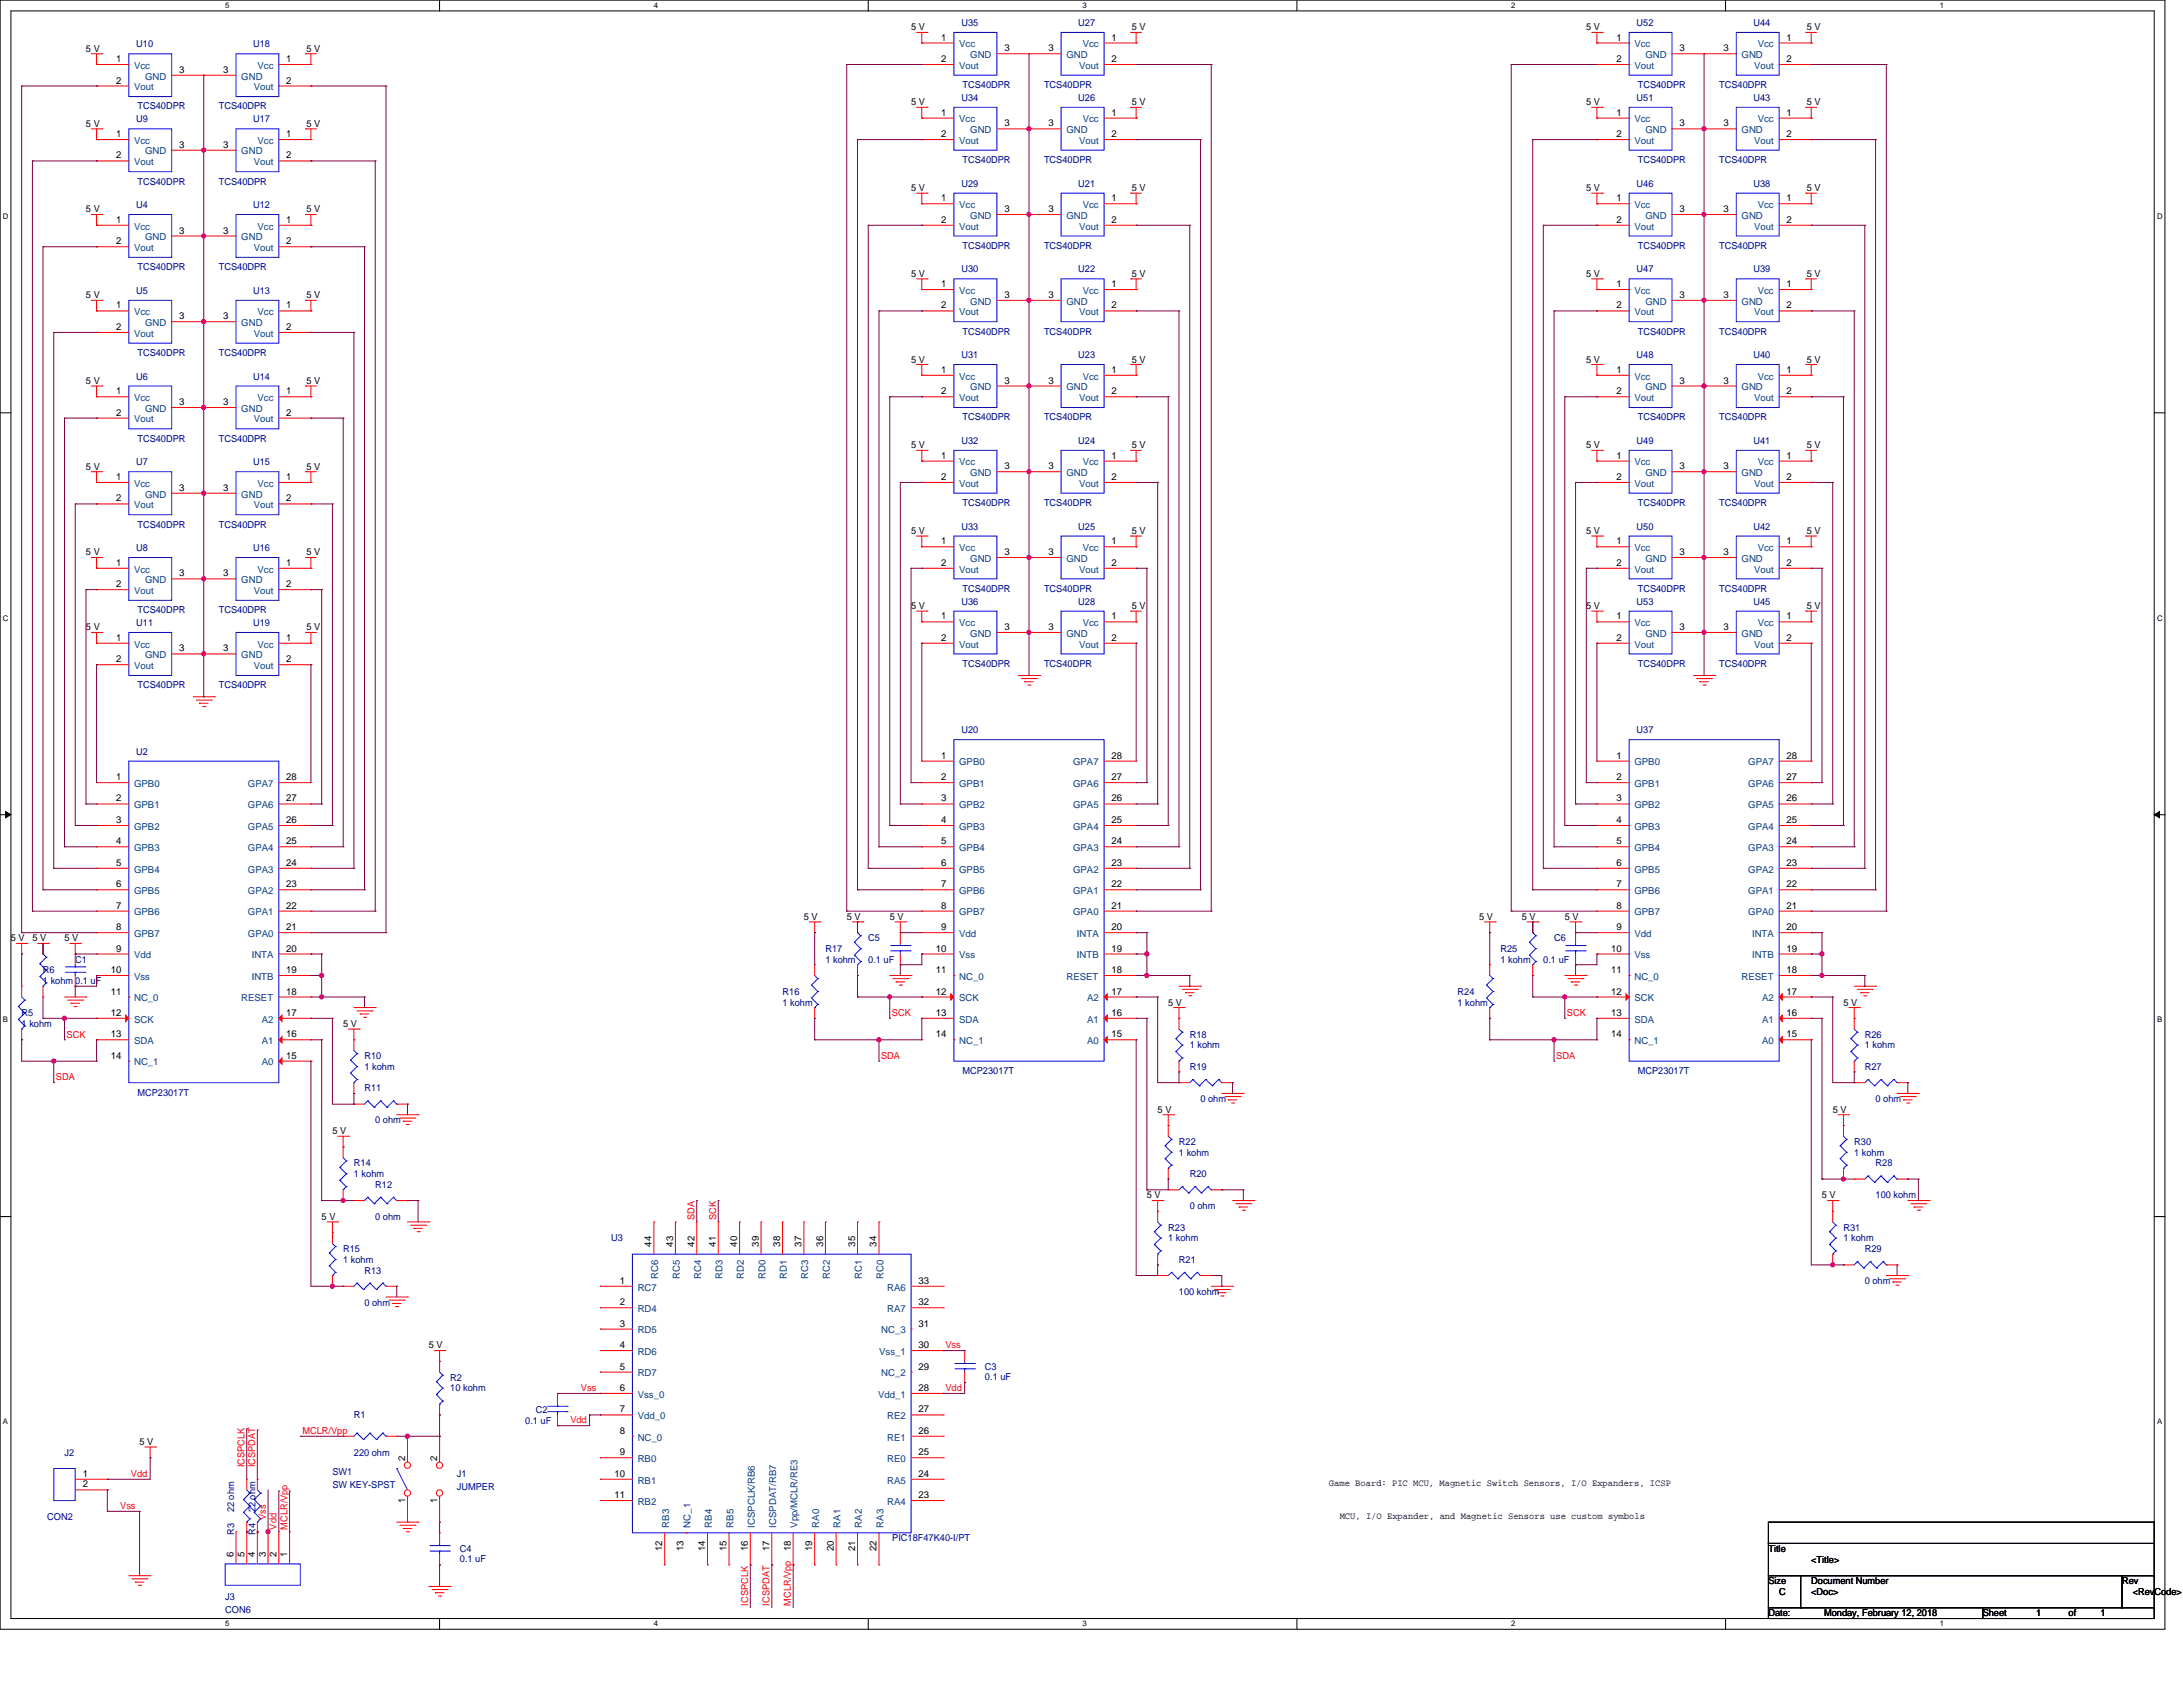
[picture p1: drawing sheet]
<svg xmlns="http://www.w3.org/2000/svg" width="559mm" height="432mm" viewBox="0 0 559 432" stroke-linecap="round" stroke-linejoin="round" font-family="sans-serif">
<defs><g id="words">
<g font-size="2.5">
<text x="233.2" y="7.7">5 V</text>
<text x="240.9" y="10.4">1</text>
<text x="284.5" y="10.4">1</text>
<text x="289.7" y="7.7">5 V</text>
<text x="406.1" y="7.7">5 V</text>
<text x="413.8" y="10.4">1</text>
<text x="457.3" y="10.4">1</text>
<text x="462.5" y="7.7">5 V</text>
<text x="22" y="13.2">5 V</text>
<text x="29.7" y="15.9">1</text>
<text x="73.3" y="15.9">1</text>
<text x="78.5" y="13.2">5 V</text>
<text x="240.9" y="15.9">2</text>
<text x="257.1" y="13.1">3</text>
<text x="268.4" y="13.1">3</text>
<text x="284.5" y="15.9">2</text>
<text x="413.8" y="15.9">2</text>
<text x="429.9" y="13.1">3</text>
<text x="441.2" y="13.1">3</text>
<text x="457.3" y="15.9">2</text>
<text x="29.7" y="21.4">2</text>
<text x="45.8" y="18.6">3</text>
<text x="57.1" y="18.6">3</text>
<text x="73.3" y="21.4">2</text>
<text x="233.2" y="26.9">5 V</text>
<text x="240.9" y="29.6">1</text>
<text x="284.5" y="29.6">1</text>
<text x="289.7" y="26.9">5 V</text>
<text x="406.1" y="26.9">5 V</text>
<text x="413.8" y="29.6">1</text>
<text x="457.3" y="29.6">1</text>
<text x="462.5" y="26.9">5 V</text>
<text x="22" y="32.4">5 V</text>
<text x="29.7" y="35.1">1</text>
<text x="73.3" y="35.1">1</text>
<text x="78.5" y="32.4">5 V</text>
<text x="240.9" y="35.1">2</text>
<text x="257.1" y="32.3">3</text>
<text x="268.4" y="32.3">3</text>
<text x="284.5" y="35.1">2</text>
<text x="413.8" y="35.1">2</text>
<text x="429.9" y="32.3">3</text>
<text x="441.2" y="32.3">3</text>
<text x="457.3" y="35.1">2</text>
<text x="29.7" y="40.6">2</text>
<text x="45.8" y="37.8">3</text>
<text x="57.1" y="37.8">3</text>
<text x="73.3" y="40.6">2</text>
<text x="233.2" y="48.9">5 V</text>
<text x="240.9" y="51.5">1</text>
<text x="284.5" y="51.5">1</text>
<text x="289.7" y="48.9">5 V</text>
<text x="406.1" y="48.9">5 V</text>
<text x="413.8" y="51.5">1</text>
<text x="457.3" y="51.5">1</text>
<text x="462.5" y="48.9">5 V</text>
<text x="22" y="54.4">5 V</text>
<text x="29.7" y="57">1</text>
<text x="45.8" y="59.8">3</text>
<text x="57.1" y="59.8">3</text>
<text x="73.3" y="57">1</text>
<text x="78.5" y="54.4">5 V</text>
<text x="240.9" y="57">2</text>
<text x="257.1" y="54.3">3</text>
<text x="268.4" y="54.3">3</text>
<text x="284.5" y="57">2</text>
<text x="413.8" y="57">2</text>
<text x="429.9" y="54.3">3</text>
<text x="441.2" y="54.3">3</text>
<text x="457.3" y="57">2</text>
<text x="29.7" y="62.5">2</text>
<text x="73.3" y="62.5">2</text>
<text x="233.2" y="70.8">5 V</text>
<text x="289.7" y="70.8">5 V</text>
<text x="406.1" y="70.8">5 V</text>
<text x="462.5" y="70.8">5 V</text>
<text x="22" y="76.3">5 V</text>
<text x="78.5" y="76.3">5 V</text>
<text x="240.9" y="73.5">1</text>
<text x="257.1" y="76.2">3</text>
<text x="268.4" y="76.2">3</text>
<text x="284.5" y="73.5">1</text>
<text x="413.8" y="73.5">1</text>
<text x="429.9" y="76.2">3</text>
<text x="441.2" y="76.2">3</text>
<text x="457.3" y="73.5">1</text>
<text x="29.7" y="79">1</text>
<text x="45.8" y="81.7">3</text>
<text x="57.1" y="81.7">3</text>
<text x="73.3" y="79">1</text>
<text x="240.9" y="79">2</text>
<text x="284.5" y="79">2</text>
<text x="413.8" y="79">2</text>
<text x="457.3" y="79">2</text>
<text x="29.7" y="84.5">2</text>
<text x="73.3" y="84.5">2</text>
<text x="233.2" y="92.8">5 V</text>
<text x="240.9" y="95.4">1</text>
<text x="284.5" y="95.4">1</text>
<text x="289.7" y="92.8">5 V</text>
<text x="406.1" y="92.8">5 V</text>
<text x="413.8" y="95.4">1</text>
<text x="457.3" y="95.4">1</text>
<text x="462.5" y="92.8">5 V</text>
<text x="22" y="98.3">5 V</text>
<text x="29.7" y="100.9">1</text>
<text x="73.3" y="100.9">1</text>
<text x="78.5" y="98.3">5 V</text>
<text x="240.9" y="100.9">2</text>
<text x="257.1" y="98.2">3</text>
<text x="268.4" y="98.2">3</text>
<text x="284.5" y="100.9">2</text>
<text x="413.8" y="100.9">2</text>
<text x="429.9" y="98.2">3</text>
<text x="441.2" y="98.2">3</text>
<text x="457.3" y="100.9">2</text>
<text x="29.7" y="106.4">2</text>
<text x="45.8" y="103.7">3</text>
<text x="57.1" y="103.7">3</text>
<text x="73.3" y="106.4">2</text>
<text x="233.2" y="114.7">5 V</text>
<text x="240.9" y="117.4">1</text>
<text x="284.5" y="117.4">1</text>
<text x="289.7" y="114.7">5 V</text>
<text x="406.1" y="114.7">5 V</text>
<text x="413.8" y="117.4">1</text>
<text x="457.3" y="117.4">1</text>
<text x="462.5" y="114.7">5 V</text>
<text x="22" y="120.2">5 V</text>
<text x="29.7" y="122.9">1</text>
<text x="45.8" y="125.6">3</text>
<text x="57.1" y="125.6">3</text>
<text x="73.3" y="122.9">1</text>
<text x="78.5" y="120.2">5 V</text>
<text x="240.9" y="122.9">2</text>
<text x="257.1" y="120.1">3</text>
<text x="268.4" y="120.1">3</text>
<text x="284.5" y="122.9">2</text>
<text x="413.8" y="122.9">2</text>
<text x="429.9" y="120.1">3</text>
<text x="441.2" y="120.1">3</text>
<text x="457.3" y="122.9">2</text>
<text x="29.7" y="128.4">2</text>
<text x="73.3" y="128.4">2</text>
<text x="233.2" y="136.7">5 V</text>
<text x="289.7" y="136.7">5 V</text>
<text x="406.1" y="136.7">5 V</text>
<text x="462.5" y="136.7">5 V</text>
<text x="22" y="142.2">5 V</text>
<text x="78.5" y="142.2">5 V</text>
<text x="240.9" y="139.3">1</text>
<text x="257.1" y="142.1">3</text>
<text x="268.4" y="142.1">3</text>
<text x="284.5" y="139.3">1</text>
<text x="413.8" y="139.3">1</text>
<text x="429.9" y="142.1">3</text>
<text x="441.2" y="142.1">3</text>
<text x="457.3" y="139.3">1</text>
<text x="29.7" y="144.8">1</text>
<text x="45.8" y="147.5">3</text>
<text x="57.1" y="147.5">3</text>
<text x="73.3" y="144.8">1</text>
<text x="240.9" y="144.8">2</text>
<text x="284.5" y="144.8">2</text>
<text x="413.8" y="144.8">2</text>
<text x="457.3" y="144.8">2</text>
<text x="29.7" y="150.3">2</text>
<text x="73.3" y="150.3">2</text>
<text x="233.2" y="155.9">5 V</text>
<text x="289.7" y="155.9">5 V</text>
<text x="406.1" y="155.9">5 V</text>
<text x="462.5" y="155.9">5 V</text>
<text x="22" y="161.4">5 V</text>
<text x="78.5" y="161.4">5 V</text>
<text x="240.9" y="158.5">1</text>
<text x="257.1" y="161.2">3</text>
<text x="268.4" y="161.2">3</text>
<text x="284.5" y="158.5">1</text>
<text x="413.8" y="158.5">1</text>
<text x="429.9" y="161.2">3</text>
<text x="441.2" y="161.2">3</text>
<text x="457.3" y="158.5">1</text>
<text x="29.7" y="164">1</text>
<text x="45.8" y="166.8">3</text>
<text x="57.1" y="166.8">3</text>
<text x="73.3" y="164">1</text>
<text x="240.9" y="164">2</text>
<text x="284.5" y="164">2</text>
<text x="413.8" y="164">2</text>
<text x="457.3" y="164">2</text>
<text x="29.7" y="169.5">2</text>
<text x="73.3" y="169.5">2</text>
<text x="240.9" y="194.2">1</text>
<text x="284.5" y="194.2">28</text>
<text x="413.8" y="194.2">1</text>
<text x="457.3" y="194.2">28</text>
<text x="29.7" y="199.7">1</text>
<text x="73.3" y="199.7">28</text>
<text x="240.9" y="199.7">2</text>
<text x="284.5" y="199.7">27</text>
<text x="413.8" y="199.7">2</text>
<text x="457.3" y="199.7">27</text>
<text x="29.7" y="205.1">2</text>
<text x="73.3" y="205.1">27</text>
<text x="240.9" y="205.1">3</text>
<text x="284.5" y="205.1">26</text>
<text x="413.8" y="205.1">3</text>
<text x="457.3" y="205.1">26</text>
<text x="29.7" y="210.7">3</text>
<text x="73.3" y="210.7">26</text>
<text x="240.9" y="210.7">4</text>
<text x="284.5" y="210.7">25</text>
<text x="413.8" y="210.7">4</text>
<text x="457.3" y="210.7">25</text>
<text x="29.7" y="216.1">4</text>
<text x="29.7" y="221.6">5</text>
<text x="73.3" y="221.6">24</text>
<text x="73.3" y="216.1">25</text>
<text x="240.9" y="216.1">5</text>
<text x="240.9" y="221.6">6</text>
<text x="284.5" y="221.6">23</text>
<text x="284.5" y="216.1">24</text>
<text x="413.8" y="216.1">5</text>
<text x="413.8" y="221.6">6</text>
<text x="457.3" y="221.6">23</text>
<text x="457.3" y="216.1">24</text>
<text x="29.7" y="227.1">6</text>
<text x="73.3" y="227.1">23</text>
<text x="240.9" y="227.1">7</text>
<text x="284.5" y="227.1">22</text>
<text x="413.8" y="227.1">7</text>
<text x="457.3" y="227.1">22</text>
<text x="29.7" y="232.6">7</text>
<text x="73.3" y="232.6">22</text>
<text x="240.9" y="232.6">8</text>
<text x="284.5" y="232.6">21</text>
<text x="413.8" y="232.6">8</text>
<text x="457.3" y="232.6">21</text>
<text x="29.7" y="238.1">8</text>
<text x="73.3" y="238.1">21</text>
<text x="205.8" y="235.4">5 V</text>
<text x="216.7" y="235.4">5 V</text>
<text x="227.8" y="235.4">5 V</text>
<text x="240.9" y="238.1">9</text>
<text x="284.5" y="238.1">20</text>
<text x="378.6" y="235.4">5 V</text>
<text x="389.6" y="235.4">5 V</text>
<text x="400.6" y="235.4">5 V</text>
<text x="413.8" y="238.1">9</text>
<text x="457.3" y="238.1">20</text>
<text x="2.8" y="240.9">5 V</text>
<text x="8.3" y="240.9">5 V</text>
<text x="16.5" y="240.9">5 V</text>
<text x="29.7" y="243.5">9</text>
<text x="73.3" y="243.5">20</text>
<text x="239.6" y="243.5">10</text>
<text x="284.5" y="243.5">19</text>
<text x="412.4" y="243.5">10</text>
<text x="457.3" y="243.5">19</text>
<text x="28.4" y="249">10</text>
<text x="73.3" y="249">19</text>
<text x="239.6" y="249">11</text>
<text x="284.5" y="249">18</text>
<text x="412.4" y="249">11</text>
<text x="457.3" y="249">18</text>
<text x="28.4" y="254.6">11</text>
<text x="73.3" y="254.6">18</text>
<text x="239.6" y="254.6">12</text>
<text x="284.5" y="254.6">17</text>
<text x="299" y="257.4">5 V</text>
<text x="412.4" y="254.6">12</text>
<text x="457.3" y="254.6">17</text>
<text x="471.9" y="257.4">5 V</text>
<text x="28.4" y="260">12</text>
<text x="73.3" y="260">17</text>
<text x="87.8" y="262.8">5 V</text>
<text x="239.6" y="260">13</text>
<text x="284.5" y="260">16</text>
<text x="412.4" y="260">13</text>
<text x="457.3" y="260">16</text>
<text x="28.4" y="265.5">13</text>
<text x="73.3" y="265.5">16</text>
<text x="239.6" y="265.5">14</text>
<text x="284.5" y="265.5">15</text>
<text x="412.4" y="265.5">14</text>
<text x="457.3" y="265.5">15</text>
<text x="28.4" y="271">14</text>
<text x="73.3" y="271">15</text>
<text x="296.3" y="284.8">5 V</text>
<text x="469.1" y="284.8">5 V</text>
<text x="85.1" y="290.3">5 V</text>
<text x="293.6" y="306.7">5 V</text>
<text x="466.4" y="306.7">5 V</text>
<text x="82.3" y="312.3">5 V</text>
<text x="166.8" y="319.1" transform="rotate(-90 166.8 319.1)">44</text>
<text x="172.3" y="319.1" transform="rotate(-90 172.3 319.1)">43</text>
<text x="177.7" y="319.1" transform="rotate(-90 177.7 319.1)">42</text>
<text x="183.2" y="319.1" transform="rotate(-90 183.2 319.1)">41</text>
<text x="188.7" y="319.1" transform="rotate(-90 188.7 319.1)">40</text>
<text x="194.2" y="319.1" transform="rotate(-90 194.2 319.1)">39</text>
<text x="199.7" y="319.1" transform="rotate(-90 199.7 319.1)">38</text>
<text x="205.2" y="319.1" transform="rotate(-90 205.2 319.1)">37</text>
<text x="210.7" y="319.1" transform="rotate(-90 210.7 319.1)">36</text>
<text x="218.9" y="319.1" transform="rotate(-90 218.9 319.1)">35</text>
<text x="224.4" y="319.1" transform="rotate(-90 224.4 319.1)">34</text>
<text x="158.6" y="328.6">1</text>
<text x="235.1" y="328.6">33</text>
<text x="158.6" y="334.1">2</text>
<text x="235.1" y="334.1">32</text>
<text x="158.6" y="339.6">3</text>
<text x="235.1" y="339.6">31</text>
<text x="109.8" y="345.1">5 V</text>
<text x="158.6" y="345.1">4</text>
<text x="235.1" y="345.1">30</text>
<text x="158.6" y="350.6">5</text>
<text x="235.1" y="350.6">29</text>
<text x="158.6" y="356">6</text>
<text x="235.1" y="356">28</text>
<text x="158.6" y="361.5">7</text>
<text x="235.1" y="361.5">27</text>
<text x="35.7" y="369.8">5 V</text>
<text x="158.6" y="367">8</text>
<text x="235.1" y="367">26</text>
<text x="21.2" y="378">1</text>
<text x="103.7" y="374" transform="rotate(-90 103.7 374)">2</text>
<text x="111.9" y="374" transform="rotate(-90 111.9 374)">2</text>
<text x="157.3" y="378">10</text>
<text x="158.6" y="372.5">9</text>
<text x="235.1" y="378">24</text>
<text x="235.1" y="372.5">25</text>
<text x="21.2" y="380.7">2</text>
<text x="157.3" y="383.5">11</text>
<text x="235.1" y="383.5">23</text>
<text x="340.2" y="380.5">Game Board: PIC MCU, Magnetic Switch Sensors, I/O Expanders, ICSP</text>
<text x="103.7" y="384.6" transform="rotate(-90 103.7 384.6)">1</text>
<text x="111.9" y="384.6" transform="rotate(-90 111.9 384.6)">1</text>
<text x="342.9" y="388.7">MCU, I/O Expander, and Magnetic Sensors use custom symbols</text>
<text x="59.8" y="398.4" transform="rotate(-90 59.8 398.4)">6</text>
<text x="62.6" y="398.4" transform="rotate(-90 62.6 398.4)">5</text>
<text x="65.3" y="398.4" transform="rotate(-90 65.3 398.4)">4</text>
<text x="68" y="398.4" transform="rotate(-90 68 398.4)">3</text>
<text x="70.8" y="398.4" transform="rotate(-90 70.8 398.4)">2</text>
<text x="73.5" y="398.4" transform="rotate(-90 73.5 398.4)">1</text>
<text x="169.5" y="397" transform="rotate(-90 169.5 397)">12</text>
<text x="175" y="397" transform="rotate(-90 175 397)">13</text>
<text x="180.5" y="397" transform="rotate(-90 180.5 397)">14</text>
<text x="186" y="397" transform="rotate(-90 186 397)">15</text>
<text x="191.5" y="397" transform="rotate(-90 191.5 397)">16</text>
<text x="197" y="397" transform="rotate(-90 197 397)">17</text>
<text x="202.4" y="397" transform="rotate(-90 202.4 397)">18</text>
<text x="207.9" y="397" transform="rotate(-90 207.9 397)">19</text>
<text x="213.4" y="397" transform="rotate(-90 213.4 397)">20</text>
<text x="218.9" y="397" transform="rotate(-90 218.9 397)">21</text>
<text x="224.4" y="397" transform="rotate(-90 224.4 397)">22</text>
<text x="452.7" y="397.3">Title</text>
<text x="463.6" y="400">&lt;Title&gt;</text>
<text x="452.7" y="405.5">Size</text>
<text x="463.6" y="405.5">Document Number</text>
<text x="543.2" y="405.5">Rev</text>
<text x="452.7" y="413.7">Date:</text>
<text x="455.4" y="408.3">C</text>
<text x="463.6" y="408.3">&lt;Doc&gt;</text>
<text x="466.9" y="413.7">Monday, February 12, 2018</text>
<text x="507.5" y="413.7">Sheet</text>
<text x="521.3" y="413.7">1</text>
<text x="529.5" y="413.7">of</text>
<text x="537.7" y="413.7">1</text>
<text x="545.9" y="408.3">&lt;RevCode&gt;</text>
</g>
<g font-size="2.5" fill="#000080">
<text x="246.1" y="6.6">U35</text>
<text x="276" y="6.6">U27</text>
<text x="418.9" y="6.6">U52</text>
<text x="448.8" y="6.6">U44</text>
<text x="34.9" y="12.1">U10</text>
<text x="64.8" y="12.1">U18</text>
<text x="246.4" y="22.6">TCS40DPR</text>
<text x="267.3" y="22.6">TCS40DPR</text>
<text x="419.2" y="22.6">TCS40DPR</text>
<text x="440.1" y="22.6">TCS40DPR</text>
<text x="35.2" y="28">TCS40DPR</text>
<text x="56" y="28">TCS40DPR</text>
<text x="246.1" y="25.8">U34</text>
<text x="276" y="25.8">U26</text>
<text x="418.9" y="25.8">U51</text>
<text x="448.8" y="25.8">U43</text>
<text x="34.9" y="31.3">U9</text>
<text x="64.8" y="31.3">U17</text>
<text x="246.4" y="41.7">TCS40DPR</text>
<text x="267.3" y="41.7">TCS40DPR</text>
<text x="419.2" y="41.7">TCS40DPR</text>
<text x="440.1" y="41.7">TCS40DPR</text>
<text x="35.2" y="47.2">TCS40DPR</text>
<text x="56" y="47.2">TCS40DPR</text>
<text x="246.1" y="47.8">U29</text>
<text x="276" y="47.8">U21</text>
<text x="418.9" y="47.8">U46</text>
<text x="448.8" y="47.8">U38</text>
<text x="34.9" y="53.3">U4</text>
<text x="64.8" y="53.3">U12</text>
<text x="246.4" y="63.7">TCS40DPR</text>
<text x="267.3" y="63.7">TCS40DPR</text>
<text x="419.2" y="63.7">TCS40DPR</text>
<text x="440.1" y="63.7">TCS40DPR</text>
<text x="35.2" y="69.2">TCS40DPR</text>
<text x="56" y="69.2">TCS40DPR</text>
<text x="246.1" y="69.7">U30</text>
<text x="276" y="69.7">U22</text>
<text x="418.9" y="69.7">U47</text>
<text x="448.8" y="69.7">U39</text>
<text x="34.9" y="75.2">U5</text>
<text x="64.8" y="75.2">U13</text>
<text x="246.4" y="85.6">TCS40DPR</text>
<text x="267.3" y="85.6">TCS40DPR</text>
<text x="419.2" y="85.6">TCS40DPR</text>
<text x="440.1" y="85.6">TCS40DPR</text>
<text x="35.2" y="91.1">TCS40DPR</text>
<text x="56" y="91.1">TCS40DPR</text>
<text x="246.1" y="91.7">U31</text>
<text x="276" y="91.7">U23</text>
<text x="418.9" y="91.7">U48</text>
<text x="448.8" y="91.7">U40</text>
<text x="34.9" y="97.2">U6</text>
<text x="64.8" y="97.2">U14</text>
<text x="246.4" y="107.6">TCS40DPR</text>
<text x="267.3" y="107.6">TCS40DPR</text>
<text x="419.2" y="107.6">TCS40DPR</text>
<text x="440.1" y="107.6">TCS40DPR</text>
<text x="35.2" y="113.1">TCS40DPR</text>
<text x="56" y="113.1">TCS40DPR</text>
<text x="246.1" y="113.6">U32</text>
<text x="276" y="113.6">U24</text>
<text x="418.9" y="113.6">U49</text>
<text x="448.8" y="113.6">U41</text>
<text x="34.9" y="119.1">U7</text>
<text x="64.8" y="119.1">U15</text>
<text x="246.4" y="129.5">TCS40DPR</text>
<text x="267.3" y="129.5">TCS40DPR</text>
<text x="419.2" y="129.5">TCS40DPR</text>
<text x="440.1" y="129.5">TCS40DPR</text>
<text x="35.2" y="135">TCS40DPR</text>
<text x="56" y="135">TCS40DPR</text>
<text x="246.1" y="135.6">U33</text>
<text x="276" y="135.6">U25</text>
<text x="418.9" y="135.6">U50</text>
<text x="448.8" y="135.6">U42</text>
<text x="34.9" y="141.1">U8</text>
<text x="64.8" y="141.1">U16</text>
<text x="246.1" y="154.8">U36</text>
<text x="246.4" y="151.5">TCS40DPR</text>
<text x="267.3" y="151.5">TCS40DPR</text>
<text x="276" y="154.8">U28</text>
<text x="418.9" y="154.8">U53</text>
<text x="419.2" y="151.5">TCS40DPR</text>
<text x="440.1" y="151.5">TCS40DPR</text>
<text x="448.8" y="154.8">U45</text>
<text x="34.9" y="160.3">U11</text>
<text x="35.2" y="157">TCS40DPR</text>
<text x="56" y="157">TCS40DPR</text>
<text x="64.8" y="160.3">U19</text>
<text x="246.4" y="170.7">TCS40DPR</text>
<text x="267.3" y="170.7">TCS40DPR</text>
<text x="419.2" y="170.7">TCS40DPR</text>
<text x="440.1" y="170.7">TCS40DPR</text>
<text x="35.2" y="176.2">TCS40DPR</text>
<text x="56" y="176.2">TCS40DPR</text>
<text x="246.1" y="187.7">U20</text>
<text x="418.9" y="187.7">U37</text>
<text x="34.9" y="193.2">U2</text>
<text x="211.3" y="243.7">R17</text>
<text x="222.2" y="240.9">C5</text>
<text x="384.1" y="243.7">R25</text>
<text x="397.8" y="240.9">C6</text>
<text x="11" y="249.1">R6</text>
<text x="11" y="251.9">1 kohm</text>
<text x="19.3" y="246.4">C1</text>
<text x="19.3" y="251.9">0.1 uF</text>
<text x="211.3" y="246.4">1 kohm</text>
<text x="222.2" y="246.4">0.1 uF</text>
<text x="384.1" y="246.4">1 kohm</text>
<text x="395.1" y="246.4">0.1 uF</text>
<text x="200.3" y="254.6">R16</text>
<text x="200.3" y="257.4">1 kohm</text>
<text x="373.1" y="254.6">R24</text>
<text x="373.1" y="257.4">1 kohm</text>
<text x="5.5" y="260.1">R5</text>
<text x="5.5" y="262.8">1 kohm</text>
<text x="304.5" y="265.6">R18</text>
<text x="304.5" y="268.4">1 kohm</text>
<text x="477.4" y="265.6">R26</text>
<text x="477.4" y="268.4">1 kohm</text>
<text x="93.3" y="271.1">R10</text>
<text x="93.3" y="273.8">1 kohm</text>
<text x="246.4" y="274.9">MCP23017T</text>
<text x="304.5" y="273.8">R19</text>
<text x="419.2" y="274.9">MCP23017T</text>
<text x="477.4" y="273.8">R27</text>
<text x="35.2" y="280.4">MCP23017T</text>
<text x="93.3" y="279.3">R11</text>
<text x="96.1" y="287.5">0 ohm</text>
<text x="307.3" y="282.1">0 ohm</text>
<text x="480.1" y="282.1">0 ohm</text>
<text x="301.8" y="293">R22</text>
<text x="474.6" y="293">R30</text>
<text x="90.6" y="298.5">R14</text>
<text x="301.8" y="295.8">1 kohm</text>
<text x="474.6" y="295.8">1 kohm</text>
<text x="480.1" y="298.5">R28</text>
<text x="90.6" y="301.2">1 kohm</text>
<text x="96.1" y="304">R12</text>
<text x="304.5" y="301.2">R20</text>
<text x="304.5" y="309.5">0 ohm</text>
<text x="480.1" y="306.7">100 kohm</text>
<text x="96.1" y="312.3">0 ohm</text>
<text x="156.4" y="317.7">U3</text>
<text x="299" y="315">R23</text>
<text x="299" y="317.7">1 kohm</text>
<text x="471.9" y="315">R31</text>
<text x="471.9" y="317.7">1 kohm</text>
<text x="87.8" y="320.5">R15</text>
<text x="87.8" y="323.2">1 kohm</text>
<text x="301.8" y="323.2">R21</text>
<text x="477.4" y="320.5">R29</text>
<text x="93.3" y="326">R13</text>
<text x="477.4" y="328.7">0 ohm</text>
<text x="93.3" y="334.2">0 ohm</text>
<text x="301.8" y="331.4">100 kohm</text>
<text x="115.3" y="353.4">R2</text>
<text x="252.1" y="350.6">C3</text>
<text x="252.1" y="353.1">0.1 uF</text>
<text x="115.3" y="356.1">10 kohm</text>
<text x="90.6" y="363">R1</text>
<text x="134.5" y="364.4">0.1 uF</text>
<text x="137.2" y="361.6">C2</text>
<text x="16.5" y="372.6">J2</text>
<text x="85.1" y="377.5">SW1</text>
<text x="90.6" y="372.6">220 ohm</text>
<text x="85.1" y="380.8">SW KEY-SPST</text>
<text x="116.9" y="378.1">J1</text>
<text x="116.9" y="381.4">JUMPER</text>
<text x="12.1" y="389">CON2</text>
<text x="59.9" y="387.1" transform="rotate(-90 59.9 387.1)">22 ohm</text>
<text x="65.4" y="387.1" transform="rotate(-90 65.4 387.1)">22 ohm</text>
<text x="59.9" y="392.9" transform="rotate(-90 59.9 392.9)">R3</text>
<text x="65.4" y="392.9" transform="rotate(-90 65.4 392.9)">R4</text>
<text x="228.4" y="394.5">PIC18F47K40-I/PT</text>
<text x="117.7" y="397.3">C4</text>
<text x="117.7" y="399.8">0.1 uF</text>
<text x="57.7" y="409.6">J3</text>
<text x="57.7" y="412.9">CON6</text>
</g>
<g font-size="2.5" fill="#004080">
<text x="34.3" y="17.6">Vcc</text>
<text x="65.9" y="17.6">Vcc</text>
<text x="245.5" y="12.1">Vcc</text>
<text x="245.5" y="17.6">Vout</text>
<text x="248.4" y="14.9">GND</text>
<text x="273" y="14.9">GND</text>
<text x="276.2" y="17.6">Vout</text>
<text x="277.2" y="12.1">Vcc</text>
<text x="418.4" y="12.1">Vcc</text>
<text x="418.4" y="17.6">Vout</text>
<text x="421.2" y="14.9">GND</text>
<text x="445.8" y="14.9">GND</text>
<text x="449" y="17.6">Vout</text>
<text x="450" y="12.1">Vcc</text>
<text x="34.3" y="23.1">Vout</text>
<text x="37.1" y="20.4">GND</text>
<text x="61.8" y="20.4">GND</text>
<text x="65" y="23.1">Vout</text>
<text x="245.5" y="31.3">Vcc</text>
<text x="248.4" y="34.1">GND</text>
<text x="273" y="34.1">GND</text>
<text x="277.2" y="31.3">Vcc</text>
<text x="418.4" y="31.3">Vcc</text>
<text x="421.2" y="34.1">GND</text>
<text x="445.8" y="34.1">GND</text>
<text x="450" y="31.3">Vcc</text>
<text x="34.3" y="36.8">Vcc</text>
<text x="37.1" y="39.5">GND</text>
<text x="61.8" y="39.5">GND</text>
<text x="65.9" y="36.8">Vcc</text>
<text x="245.5" y="36.8">Vout</text>
<text x="276.2" y="36.8">Vout</text>
<text x="418.4" y="36.8">Vout</text>
<text x="449" y="36.8">Vout</text>
<text x="34.3" y="42.3">Vout</text>
<text x="65" y="42.3">Vout</text>
<text x="245.5" y="53.3">Vcc</text>
<text x="277.2" y="53.3">Vcc</text>
<text x="418.4" y="53.3">Vcc</text>
<text x="450" y="53.3">Vcc</text>
<text x="34.3" y="58.8">Vcc</text>
<text x="65.9" y="58.8">Vcc</text>
<text x="245.5" y="58.8">Vout</text>
<text x="248.4" y="56">GND</text>
<text x="273" y="56">GND</text>
<text x="276.2" y="58.8">Vout</text>
<text x="418.4" y="58.8">Vout</text>
<text x="421.2" y="56">GND</text>
<text x="445.8" y="56">GND</text>
<text x="449" y="58.8">Vout</text>
<text x="34.3" y="64.3">Vout</text>
<text x="37.1" y="61.5">GND</text>
<text x="61.8" y="61.5">GND</text>
<text x="65" y="64.3">Vout</text>
<text x="245.5" y="75.2">Vcc</text>
<text x="248.4" y="78">GND</text>
<text x="273" y="78">GND</text>
<text x="277.2" y="75.2">Vcc</text>
<text x="418.4" y="75.2">Vcc</text>
<text x="421.2" y="78">GND</text>
<text x="445.8" y="78">GND</text>
<text x="450" y="75.2">Vcc</text>
<text x="34.3" y="80.7">Vcc</text>
<text x="37.1" y="83.4">GND</text>
<text x="61.8" y="83.4">GND</text>
<text x="65.9" y="80.7">Vcc</text>
<text x="245.5" y="80.7">Vout</text>
<text x="276.2" y="80.7">Vout</text>
<text x="418.4" y="80.7">Vout</text>
<text x="449" y="80.7">Vout</text>
<text x="34.3" y="86.2">Vout</text>
<text x="65" y="86.2">Vout</text>
<text x="245.5" y="97.2">Vcc</text>
<text x="248.4" y="99.9">GND</text>
<text x="273" y="99.9">GND</text>
<text x="277.2" y="97.2">Vcc</text>
<text x="418.4" y="97.2">Vcc</text>
<text x="421.2" y="99.9">GND</text>
<text x="445.8" y="99.9">GND</text>
<text x="450" y="97.2">Vcc</text>
<text x="34.3" y="102.7">Vcc</text>
<text x="37.1" y="105.4">GND</text>
<text x="61.8" y="105.4">GND</text>
<text x="65.9" y="102.7">Vcc</text>
<text x="245.5" y="102.7">Vout</text>
<text x="276.2" y="102.7">Vout</text>
<text x="418.4" y="102.7">Vout</text>
<text x="449" y="102.7">Vout</text>
<text x="34.3" y="108.1">Vout</text>
<text x="65" y="108.1">Vout</text>
<text x="245.5" y="119.1">Vcc</text>
<text x="277.2" y="119.1">Vcc</text>
<text x="418.4" y="119.1">Vcc</text>
<text x="450" y="119.1">Vcc</text>
<text x="34.3" y="124.6">Vcc</text>
<text x="65.9" y="124.6">Vcc</text>
<text x="245.5" y="124.6">Vout</text>
<text x="248.4" y="121.8">GND</text>
<text x="273" y="121.8">GND</text>
<text x="276.2" y="124.6">Vout</text>
<text x="418.4" y="124.6">Vout</text>
<text x="421.2" y="121.8">GND</text>
<text x="445.8" y="121.8">GND</text>
<text x="449" y="124.6">Vout</text>
<text x="34.3" y="130.1">Vout</text>
<text x="37.1" y="127.3">GND</text>
<text x="61.8" y="127.3">GND</text>
<text x="65" y="130.1">Vout</text>
<text x="245.5" y="141.1">Vcc</text>
<text x="248.4" y="143.8">GND</text>
<text x="273" y="143.8">GND</text>
<text x="277.2" y="141.1">Vcc</text>
<text x="418.4" y="141.1">Vcc</text>
<text x="421.2" y="143.8">GND</text>
<text x="445.8" y="143.8">GND</text>
<text x="450" y="141.1">Vcc</text>
<text x="34.3" y="146.6">Vcc</text>
<text x="37.1" y="149.3">GND</text>
<text x="61.8" y="149.3">GND</text>
<text x="65.9" y="146.6">Vcc</text>
<text x="245.5" y="146.6">Vout</text>
<text x="276.2" y="146.6">Vout</text>
<text x="418.4" y="146.6">Vout</text>
<text x="449" y="146.6">Vout</text>
<text x="34.3" y="152">Vout</text>
<text x="65" y="152">Vout</text>
<text x="245.5" y="160.3">Vcc</text>
<text x="277.2" y="160.3">Vcc</text>
<text x="418.4" y="160.3">Vcc</text>
<text x="450" y="160.3">Vcc</text>
<text x="34.3" y="165.7">Vcc</text>
<text x="65.9" y="165.7">Vcc</text>
<text x="245.5" y="165.7">Vout</text>
<text x="248.4" y="163">GND</text>
<text x="273" y="163">GND</text>
<text x="276.2" y="165.7">Vout</text>
<text x="418.4" y="165.7">Vout</text>
<text x="421.2" y="163">GND</text>
<text x="445.8" y="163">GND</text>
<text x="449" y="165.7">Vout</text>
<text x="34.3" y="171.2">Vout</text>
<text x="37.1" y="168.5">GND</text>
<text x="61.8" y="168.5">GND</text>
<text x="65" y="171.2">Vout</text>
<text x="245.5" y="195.9">GPB0</text>
<text x="274.7" y="195.9">GPA7</text>
<text x="418.4" y="195.9">GPB0</text>
<text x="447.5" y="195.9">GPA7</text>
<text x="34.3" y="201.4">GPB0</text>
<text x="63.5" y="201.4">GPA7</text>
<text x="245.5" y="201.4">GPB1</text>
<text x="274.7" y="201.4">GPA6</text>
<text x="418.4" y="201.4">GPB1</text>
<text x="447.5" y="201.4">GPA6</text>
<text x="34.3" y="206.9">GPB1</text>
<text x="63.5" y="206.9">GPA6</text>
<text x="245.5" y="206.9">GPB2</text>
<text x="274.7" y="206.9">GPA5</text>
<text x="418.4" y="206.9">GPB2</text>
<text x="447.5" y="206.9">GPA5</text>
<text x="34.3" y="212.4">GPB2</text>
<text x="63.5" y="212.4">GPA5</text>
<text x="245.5" y="212.4">GPB3</text>
<text x="274.7" y="212.4">GPA4</text>
<text x="418.4" y="212.4">GPB3</text>
<text x="447.5" y="212.4">GPA4</text>
<text x="34.3" y="217.8">GPB3</text>
<text x="63.5" y="217.8">GPA4</text>
<text x="245.5" y="217.8">GPB4</text>
<text x="274.7" y="217.8">GPA3</text>
<text x="418.4" y="217.8">GPB4</text>
<text x="447.5" y="217.8">GPA3</text>
<text x="34.3" y="223.4">GPB4</text>
<text x="63.5" y="223.4">GPA3</text>
<text x="245.5" y="223.4">GPB5</text>
<text x="274.7" y="223.4">GPA2</text>
<text x="418.4" y="223.4">GPB5</text>
<text x="447.5" y="223.4">GPA2</text>
<text x="34.3" y="228.9">GPB5</text>
<text x="63.5" y="228.9">GPA2</text>
<text x="245.5" y="228.9">GPB6</text>
<text x="274.7" y="228.9">GPA1</text>
<text x="418.4" y="228.9">GPB6</text>
<text x="447.5" y="228.9">GPA1</text>
<text x="34.3" y="234.3">GPB6</text>
<text x="34.3" y="239.8">GPB7</text>
<text x="63.5" y="239.8">GPA0</text>
<text x="63.5" y="234.3">GPA1</text>
<text x="245.5" y="234.3">GPB7</text>
<text x="245.5" y="239.8">Vdd</text>
<text x="274.7" y="234.3">GPA0</text>
<text x="275.7" y="239.8">INTA</text>
<text x="418.4" y="234.3">GPB7</text>
<text x="418.4" y="239.8">Vdd</text>
<text x="447.5" y="234.3">GPA0</text>
<text x="448.5" y="239.8">INTA</text>
<text x="34.3" y="245.3">Vdd</text>
<text x="64.4" y="245.3">INTA</text>
<text x="245.5" y="245.3">Vss</text>
<text x="275.7" y="245.3">INTB</text>
<text x="418.4" y="245.3">Vss</text>
<text x="448.5" y="245.3">INTB</text>
<text x="34.3" y="250.8">Vss</text>
<text x="64.4" y="250.8">INTB</text>
<text x="245.5" y="250.8">NC_0</text>
<text x="273" y="250.8">RESET</text>
<text x="418.4" y="250.8">NC_0</text>
<text x="445.8" y="250.8">RESET</text>
<text x="34.3" y="256.3">NC_0</text>
<text x="61.8" y="256.3">RESET</text>
<text x="245.5" y="256.3">SCK</text>
<text x="278.3" y="256.3">A2</text>
<text x="418.4" y="256.3">SCK</text>
<text x="451.1" y="256.3">A2</text>
<text x="34.3" y="261.7">SCK</text>
<text x="67" y="261.7">A2</text>
<text x="245.5" y="261.7">SDA</text>
<text x="278.3" y="261.7">A1</text>
<text x="418.4" y="261.7">SDA</text>
<text x="451.1" y="261.7">A1</text>
<text x="34.3" y="267.3">SDA</text>
<text x="67" y="267.3">A1</text>
<text x="245.5" y="267.3">NC_1</text>
<text x="278.3" y="267.3">A0</text>
<text x="418.4" y="267.3">NC_1</text>
<text x="451.1" y="267.3">A0</text>
<text x="34.3" y="272.7">NC_1</text>
<text x="67" y="272.7">A0</text>
<text x="168.5" y="327.4" transform="rotate(-90 168.5 327.4)">RC6</text>
<text x="174" y="327.4" transform="rotate(-90 174 327.4)">RC5</text>
<text x="179.5" y="327.4" transform="rotate(-90 179.5 327.4)">RC4</text>
<text x="185" y="327.4" transform="rotate(-90 185 327.4)">RD3</text>
<text x="190.4" y="327.4" transform="rotate(-90 190.4 327.4)">RD2</text>
<text x="195.9" y="327.4" transform="rotate(-90 195.9 327.4)">RD0</text>
<text x="201.4" y="327.4" transform="rotate(-90 201.4 327.4)">RD1</text>
<text x="206.9" y="327.4" transform="rotate(-90 206.9 327.4)">RC3</text>
<text x="212.4" y="327.4" transform="rotate(-90 212.4 327.4)">RC2</text>
<text x="220.6" y="327.4" transform="rotate(-90 220.6 327.4)">RC1</text>
<text x="226.1" y="327.4" transform="rotate(-90 226.1 327.4)">RC0</text>
<text x="163.2" y="330.3">RC7</text>
<text x="163.2" y="335.8">RD4</text>
<text x="227.1" y="335.8">RA7</text>
<text x="227.1" y="330.3">RA6</text>
<text x="163.2" y="341.3">RD5</text>
<text x="225.6" y="341.3">NC_3</text>
<text x="163.2" y="346.8">RD6</text>
<text x="225" y="346.8">Vss_1</text>
<text x="163.2" y="352.3">RD7</text>
<text x="225.6" y="352.3">NC_2</text>
<text x="163.2" y="357.8">Vss_0</text>
<text x="224.8" y="357.8">Vdd_1</text>
<text x="163.2" y="363.3">Vdd_0</text>
<text x="227.1" y="363.3">RE2</text>
<text x="163.2" y="368.7">NC_0</text>
<text x="227.1" y="368.7">RE1</text>
<text x="163.2" y="374.2">RB0</text>
<text x="227.1" y="374.2">RE0</text>
<text x="163.2" y="379.7">RB1</text>
<text x="227.1" y="379.7">RA5</text>
<text x="163.2" y="385.2">RB2</text>
<text x="227.1" y="385.2">RA4</text>
<text x="171.3" y="391" transform="rotate(-90 171.3 391)">RB3</text>
<text x="176.7" y="391" transform="rotate(-90 176.7 391)">NC_1</text>
<text x="182.2" y="391" transform="rotate(-90 182.2 391)">RB4</text>
<text x="187.7" y="391" transform="rotate(-90 187.7 391)">RB5</text>
<text x="193.2" y="391" transform="rotate(-90 193.2 391)">ICSPCLK/RB6</text>
<text x="198.7" y="391" transform="rotate(-90 198.7 391)">ICSPDAT/RB7</text>
<text x="204.2" y="391" transform="rotate(-90 204.2 391)">Vpp/MCLR/RE3</text>
<text x="209.7" y="391" transform="rotate(-90 209.7 391)">RA0</text>
<text x="215.2" y="391" transform="rotate(-90 215.2 391)">RA1</text>
<text x="220.6" y="391" transform="rotate(-90 220.6 391)">RA2</text>
<text x="226.1" y="391" transform="rotate(-90 226.1 391)">RA3</text>
</g>
<g font-size="2.5" fill="#f00">
<text x="228.3" y="260.1">SCK</text>
<text x="401.1" y="260.1">SCK</text>
<text x="17.1" y="265.6">SCK</text>
<text x="225.6" y="271">SDA</text>
<text x="398.4" y="271">SDA</text>
<text x="14.3" y="276.5">SDA</text>
<text x="177.8" y="312.2" transform="rotate(-90 177.8 312.2)">SDA</text>
<text x="183.3" y="312.2" transform="rotate(-90 183.3 312.2)">SCK</text>
<text x="242" y="345.1">Vss</text>
<text x="148.7" y="356.1">Vss</text>
<text x="242" y="356.1">Vdd</text>
<text x="146" y="364.3">Vdd</text>
<text x="77.4" y="367">MCLR/Vpp</text>
<text x="62.6" y="375.6" transform="rotate(-90 62.6 375.6)">ICSPCLK</text>
<text x="65.3" y="375.6" transform="rotate(-90 65.3 375.6)">ICSPDAT</text>
<text x="33.5" y="378">Vdd</text>
<text x="30.8" y="386.2">Vss</text>
<text x="68.1" y="389" transform="rotate(-90 68.1 389)">Vss</text>
<text x="70.8" y="391.5" transform="rotate(-90 70.8 391.5)">Vdd</text>
<text x="73.6" y="391.5" transform="rotate(-90 73.6 391.5)">MCLR/Vpp</text>
<text x="191.5" y="411" transform="rotate(-90 191.5 411)">ICSPCLK</text>
<text x="197" y="411" transform="rotate(-90 197 411)">ICSPDAT</text>
<text x="202.5" y="411" transform="rotate(-90 202.5 411)">MCLR/Vpp</text>
</g>
<g font-size="2">
<text x="57.7" y="2.1">5</text>
<text x="167.4" y="2.1">4</text>
<text x="277.1" y="2.1">3</text>
<text x="386.8" y="2.1">2</text>
<text x="496.6" y="2.1">1</text>
<text x=".8" y="56">D</text>
<text x="552.2" y="56">D</text>
<text x=".8" y="158.8">C</text>
<text x="552.2" y="158.8">C</text>
<text x=".8" y="261.7">B</text>
<text x="552.2" y="261.7">B</text>
<text x=".8" y="364.6">A</text>
<text x="552.2" y="364.6">A</text>
<text x="57.7" y="416.3">5</text>
<text x="167.4" y="416.3">4</text>
<text x="277.1" y="416.3">3</text>
<text x="386.8" y="416.3">2</text>
<text x="496.6" y="416.3">1</text>
</g>
</g></defs>
<g fill="none" stroke="#000" stroke-width=".26">
<path d="M0 0h554.2v417h-554.2zM2.8 2.8h548.6v411.5h-548.6zM112.5 0v2.8M222.2 0v2.8M332 0v2.8M441.7 0v2.8M0 105.7h2.8M551.4 105.7h2.8M0 208.5h2.8M551.4 208.5h2.8M0 311.4h2.8M551.4 311.4h2.8"/>
<path d="M452.7 389.6h98.7v5.5h-98.7zM452.7 395.1h98.7v8.2h-98.7zM112.5 414.3v2.7M222.2 414.3v2.7M332 414.3v2.7M441.7 414.3v2.7M452.7 403.3h8.2v8.2h-8.2zM452.7 411.5h54.8v2.8h-54.8zM460.9 403.3h82.3v8.2h-82.3zM507.5 411.5h43.9v2.8h-43.9zM543.2 403.3h8.2v8.2h-8.2z"/>
</g>
<path d="M1.4 207.7l1.4 .8-1.4 .8zM551.4 208.5l1.4-.8v1.6z" fill="#000" stroke="#000" stroke-width=".26"/>
<g fill="none" stroke="#f00" stroke-width=".26">
<path d="M23.4 13.8h2.7M24.7 16.5h.1M24.7 13.8v2.7M26.1 13.8h.1M78.2 13.8h.1M78.2 13.8h2.8M79.6 16.5h.1M79.6 13.8v2.7M234.6 8.3h2.7M236 11h.1M236 8.3v2.7M237.3 8.3h.1"/>
<path d="M263.4 13.8h.1M263.4 13.8h8.2M282.6 11h8.2M282.6 16.5h8.2M289.5 8.3h.1M289.5 8.3h2.7M290.8 11h.1M290.8 16.5h.1M290.8 8.3v2.7M407.4 8.3h2.8M408.8 11h.1M408.8 8.3v2.7"/>
<path d="M410.2 8.3h.1M462.3 8.3h.1M462.3 8.3h2.7M463.6 11h.1M463.6 8.3v2.7M23.4 33h2.7M24.7 35.7h.1M24.7 33v2.7M26.1 33h.1M78.2 33h.1M78.2 33h2.8M79.6 35.7h.1"/>
<path d="M79.6 33v2.7M234.6 27.5h2.7M236 30.2h.1M236 27.5v2.7M237.3 27.5h.1M289.5 27.5h.1M289.5 27.5h2.7M290.8 30.2h.1M290.8 27.5v2.7M407.4 27.5h2.8M408.8 30.2h.1M408.8 27.5v2.7"/>
<path d="M410.2 27.5h.1M462.3 27.5h.1M462.3 27.5h2.7M463.6 30.2h.1M463.6 27.5v2.7M23.4 54.9h2.7M24.7 57.7h.1M24.7 54.9v2.8M26.1 54.9h.1M78.2 54.9h.1M78.2 54.9h2.8M79.6 57.7h.1"/>
<path d="M79.6 54.9v2.8M234.6 49.4h2.7M236 52.2h.1M236 49.4v2.8M237.3 49.4h.1M289.5 49.4h.1M289.5 49.4h2.7M290.8 52.2h.1M290.8 49.4v2.8M407.4 49.4h2.8M408.8 52.2h.1M408.8 49.4v2.8"/>
<path d="M410.2 49.4h.1M462.3 49.4h.1M462.3 49.4h2.7M463.6 52.2h.1M463.6 49.4v2.8M23.4 76.9h2.7M24.7 79.6h.1M24.7 76.9v2.7M26.1 76.9h.1M71.4 79.6h8.2M78.2 76.9h.1M78.2 76.9h2.8"/>
<path d="M79.6 79.6h.1M79.6 76.9v2.7M234.6 71.4h2.7M236 74.1h.1M236 71.4v2.7M237.3 71.4h.1M289.5 71.4h.1M289.5 71.4h2.7M290.8 74.1h.1M290.8 71.4v2.7M407.4 71.4h2.8M408.8 74.1h.1"/>
<path d="M408.8 71.4v2.7M410.2 71.4h.1M462.3 71.4h.1M462.3 71.4h2.7M463.6 74.1h.1M463.6 71.4v2.7M23.4 98.8h2.7M24.7 98.8v2.8M26.1 98.8h.1M52.2 82.3h.1M52.2 82.3h8.2M71.4 85.1h8.2"/>
<path d="M78.2 98.8h.1M78.2 98.8h2.8M79.6 85.1h.1M79.6 98.8v2.8M234.6 93.3h2.7M236 96.1h.1M236 93.3v2.8M237.3 93.3h.1M289.5 93.3h.1M289.5 93.3h2.7M290.8 96.1h.1M290.8 93.3v2.8"/>
<path d="M407.4 93.3h2.8M408.8 96.1h.1M408.8 93.3v2.8M410.2 93.3h.1M462.3 93.3h.1M462.3 93.3h2.7M463.6 96.1h.1M463.6 93.3v2.8M24.7 101.6h.1M52.2 104.3h.1M52.2 104.3h8.2M71.4 101.6h8.2"/>
<path d="M71.4 107h8.2M79.6 101.6h.1M79.6 107h.1M234.6 115.3h2.7M236 118h.1M236 115.3v2.7M237.3 115.3h.1M289.5 115.3h.1M289.5 115.3h2.7M290.8 118h.1M290.8 115.3v2.7M407.4 115.3h2.8"/>
<path d="M408.8 118h.1M408.8 115.3v2.7M408.8 118h8.2M410.2 115.3h.1M462.3 115.3h.1M462.3 115.3h2.7M463.6 118h.1M463.6 115.3v2.7M23.4 120.7h2.7M24.7 123.5h.1M24.7 120.7v2.8M26.1 120.7h.1"/>
<path d="M78.2 120.7h.1M78.2 120.7h2.8M79.6 123.5h.1M79.6 120.7v2.8M234.6 137.2h2.7M236 140h.1M236 137.2v2.8M237.3 137.2h.1M289.5 137.2h.1M289.5 137.2h2.7M290.8 140h.1M290.8 137.2v2.8"/>
<path d="M407.4 137.2h2.8M408.8 140h.1M408.8 123.5h.1M408.8 137.2v2.8M408.8 123.5h8.2M410.2 137.2h.1M428 120.7h8.2M436.2 120.7h.1M462.3 137.2h.1M462.3 137.2h2.7M463.6 140h.1M463.6 137.2v2.8"/>
<path d="M23.4 142.7h2.7M24.7 145.5h.1M24.7 142.7v2.8M26.1 142.7h.1M78.2 142.7h.1M78.2 142.7h2.8M79.6 145.5h.1M79.6 142.7v2.8M234.6 156.4h2.7M236 159.2h.1M236 156.4v2.8M237.3 156.4h.1"/>
<path d="M282.6 159.2h8.2M289.5 156.4h.1M289.5 156.4h2.7M290.8 159.2h.1M290.8 156.4v2.8M407.4 156.4h2.8M408.8 159.2h.1M408.8 156.4v2.8M410.2 156.4h.1M462.3 156.4h.1M462.3 156.4h2.7M463.6 159.2h.1"/>
<path d="M463.6 156.4v2.8M23.4 161.9h2.7M24.7 164.6h.1M24.7 161.9v2.7M26.1 161.9h.1M49.4 178.4h5.5M50.2 179.2h3.9M54.1 179.2h.1M54.9 178.4h.1M78.2 161.9h.1M78.2 161.9h2.8M79.6 164.6h.1"/>
<path d="M79.6 161.9v2.7M260.6 172.9h5.5M261.5 173.7h3.8M262.3 174.5h.1M262.3 174.5h2.2M263.1 175.3h.6M263.4 161.9h.1M263.4 161.9h8.2M263.7 175.3h.1M265.3 173.7h.1M266.1 172.9h.1M282.6 164.6h8.2"/>
<path d="M290.8 164.6h.1M433.5 172.9h5.5M434.3 173.7h3.8M435.1 174.5h.1M435.1 174.5h2.2M435.9 175.3h.6M436.5 175.3h.1M438.1 173.7h.1M439 172.9h.1M51.1 180h.1M51.1 180h2.2M51.9 180.8h.6"/>
<path d="M52.5 180.8h.1M207.2 236h2.7M208.5 238.7h.1M208.5 236v2.7M209.9 236h.1M218.1 236h2.8M219.5 238.7h.1M219.5 236v2.7M220.9 236h.1M229.1 236h2.8M230.5 238.7h.1M230.5 236v2.7"/>
<path d="M231.9 236h.1M380 236h2.7M381.3 238.7h.1M381.3 236v2.7M382.7 236h.1M390.9 236h2.8M392.3 238.7h.1M392.3 236v2.7M393.7 236h.1M401.9 236h2.8M403.3 238.7h.1M403.3 236v2.7"/>
<path d="M404.7 236h.1M4.1 241.5h2.8M5.5 244.2h.1M5.5 241.5v2.7M6.9 241.5h.1M9.7 241.5h2.7M11 244.2h.1M11 241.5v2.7M12.4 241.5h.1M16.5 255.2h5.5M17.3 256h3.9M17.9 241.5h2.7"/>
<path d="M18.2 256.8h.1M18.2 256.8h2.2M19 257.6h.5M19.3 244.2h.1M19.3 252.4h.1M19.3 241.5v5.4M19.3 249.7v2.7M19.5 257.6h.1M20.6 241.5h.1M21.2 256h.1M22 255.2h.1M90.6 257.9h5.5"/>
<path d="M91.4 258.7h3.8M92.2 259.5h.1M92.2 259.5h2.2M95.2 258.7h.1M96.1 257.9h.1M227.8 249.7h5.4M228.6 250.5h3.8M229.4 251.3h.1M229.4 251.3h2.2M230.2 252.1h.6M230.8 252.1h.1M232.4 250.5h.1"/>
<path d="M233.2 249.7h.1M300.4 257.9h2.8M301.8 257.9v2.7M301.8 252.4h5.5M302.6 253.2h3.9M303.2 257.9h.1M303.4 254.1h.1M303.4 254.1h2.2M304.3 254.9h.5M304.8 254.9h.1M306.5 253.2h.1M307.3 252.4h.1"/>
<path d="M400.6 249.7h5.5M401.4 250.5h3.8M402.2 251.3h.1M402.2 251.3h2.2M403 252.1h.6M403.6 252.1h.1M405.2 250.5h.1M406.1 249.7h.1M473.2 257.9h2.8M474.6 252.4h5.5M474.6 257.9v2.7M475.4 253.2h3.9"/>
<path d="M476 257.9h.1M476.2 254.1h.1M476.2 254.1h2.3M477.1 254.9h.5M477.6 254.9h.1M479.3 253.2h.1M480.1 252.4h.1M89.2 263.4h2.7M90.6 266.1h.1M90.6 263.4v2.7M91.9 263.4h.1M93 260.4h.6"/>
<path d="M93.6 260.4h.1M301.8 260.6h.1M312.8 279.9h5.5M318.3 279.9h.1M474.6 260.6h.1M485.6 279.9h5.5M491.1 279.9h.1M86.4 290.8h2.8M87.8 293.6h.1M87.8 290.8v2.8M89.2 290.8h.1M101.6 285.3h5.4"/>
<path d="M102.4 286.2h3.8M103.2 287h.1M103.2 287h2.2M104 287.8h.6M104.6 287.8h.1M106.2 286.2h.1M107 285.3h.1M297.7 285.3h2.7M299 288.1h.1M299 285.3v2.8M300.4 285.3h.1M313.6 280.7h3.9"/>
<path d="M314.4 281.5h.1M314.4 281.5h2.2M315.3 282.3h.5M315.8 282.3h.1M317.5 280.7h.1M470.5 285.3h2.7M471.9 288.1h.1M471.9 285.3v2.8M473.2 285.3h.1M486.4 280.7h3.9M487.3 281.5h.1M487.3 281.5h2.2"/>
<path d="M488.1 282.3h.5M488.6 282.3h.1M490.3 280.7h.1M83.7 312.8h2.7M85.1 315.5h.1M85.1 312.8v2.7M86.4 312.8h.1M90.6 307.3h.1M90.6 307.3h2.7M101.6 307.3h2.7M104.3 307.3h.1M104.3 312.8h5.5"/>
<path d="M105.1 313.6h3.9M105.9 314.4h.1M105.9 314.4h2.2M106.8 315.3h.5M107.3 315.3h.1M109 313.6h.1M109.8 312.8h.1M294.9 307.3h2.8M296.3 310h.1M296.3 307.3v2.7M297.7 307.3h.1M315.5 307.3h5.5"/>
<path d="M316.4 308.1h3.8M317.2 308.9h.1M317.2 308.9h2.2M318 309.8h.5M318.5 309.8h.1M320.2 308.1h.1M321 307.3h.1M467.8 307.3h2.7M469.1 310h.1M469.1 307.3v2.7M470.5 307.3h.1M488.4 307.3h5.4"/>
<path d="M489.2 308.1h3.8M490 308.9h.1M490 308.9h2.2M490.8 309.8h.6M491.4 309.8h.1M493 308.1h.1M493.8 307.3h.1M87.8 329.2h.1M87.8 329.2h2.8M98.8 332h5.5M98.8 329.2h2.8M99.6 332.8h3.9"/>
<path d="M100.5 333.6h.1M100.5 333.6h2.2M101.3 334.4h.5M101.6 329.2h.1M101.8 334.4h.1M103.5 332.8h.1M104.3 332h.1M310 329.2h5.5M310.9 330.1h3.8M311.7 330.9h.1M311.7 330.9h2.2M312.5 331.7h.6"/>
<path d="M313.1 331.7h.1M314.7 330.1h.1M315.5 329.2h.1M482.9 326.5h5.5M483.7 327.3h3.8M484.5 328.1h.1M484.5 328.1h2.2M485.3 329h.6M485.9 329h.1M487.5 327.3h.1M488.4 326.5h.1M111.2 345.7h2.7"/>
<path d="M112.5 348.4h.1M112.5 345.7v2.7M113.9 345.7h.1M37.1 370.4h2.7M38.4 373.1h.1M38.4 370.4v2.7M39.8 370.4h.1M60.4 392h.1M60.4 392v8.3M63.2 392h.1M63.2 392v8.3M65.9 392h.1"/>
<path d="M65.9 392v8.3M68.6 392h.1M68.6 392v8.3M71.4 392h.1M71.4 392v8.3M74.1 392h.1M74.1 392v8.3M101.6 389.6h5.4M102.4 390.4h3.8M103.2 391.2h.1M103.2 391.2h2.2M104 392h.6"/>
<path d="M104.6 392h.1M106.2 390.4h.1M107 389.6h.1M33 403.3h5.4M33.8 404.1h3.8M34.6 405h.1M34.6 405h2.2M35.4 405.8h.6M36 405.8h.1M37.6 404.1h.1M38.4 403.3h.1M109.8 406.1h5.5"/>
<path d="M110.6 406.9h3.8M111.4 407.7h.1M111.4 407.7h2.2M112.3 408.5h.5M112.8 408.5h.1M114.4 406.9h.1M115.3 406.1h.1"/>
</g>
<g fill="none" stroke="#00f" stroke-width=".26">
<path d="M271.6 8.3h11v11h-11zM60.4 76.9h11v10.9h-11zM60.4 98.8h11v11h-11zM417 115.3h11v10.9h-11zM271.6 156.4h11v11h-11zM16.8 248.9h4.9M16.8 247.5h4.9M19.3 247.5h.1M19.3 248.9h.1M19.3 246.9v.6M19.3 248.9v.8M21.7 248.9h.1"/>
<path d="M21.7 247.5h.1M94.1 306.5h.1M94.1 306.5l-.8 .8M94.1 306.5l1.7 1.6M95.8 308.1h.1M97.5 306.5h.1M97.5 306.5l-1.7 1.6M97.5 306.5l1.6 1.6M99.1 308.1h.1M100.7 306.5h.1M100.7 306.5l-1.6 1.6M100.7 306.5l.9 .8"/>
<path d="M101.6 307.3h.1M91.4 328.4h.1M91.4 328.4l-.8 .8M91.4 328.4l1.6 1.7M93 330.1h.1M94.7 328.4h.1M94.7 328.4l-1.7 1.7M94.7 328.4l1.7 1.7M96.4 330.1h.1M98 328.4h.1M98 328.4l-1.6 1.7M98 328.4l.8 .8"/>
<path d="M98.8 329.2h.1M101.6 375.9h.1M101.6 375.9l2.7 5.4M57.7 400.3h19.2v5.5h-19.2z"/>
</g>
<circle cx="104.3" cy="382.1" r=".8" fill="#fff" stroke="#f00" stroke-width=".26"/>
<path d="M104.3 389.6h.1M104.3 383v6.6" fill="none" stroke="#f00" stroke-width=".26"/>
<circle cx="104.3" cy="375" r=".8" fill="#fff" stroke="#f00" stroke-width=".26"/>
<g fill="none" stroke="#f00" stroke-width=".26">
<path d="M24.7 16.5h.1M24.7 16.5h8.3M43.9 19.3h16.5M52.2 19.3h.1M71.4 16.5h8.2M79.6 16.5h.1M236 11h.1M236 16.5h.1M236 16.5h8.2M236 11h8.2M255.2 13.8h8.2M263.4 13.8h.1"/>
<path d="M408.8 11h.1M408.8 16.5h.1M408.8 16.5h8.2M408.8 11h8.2M428 13.8h16.5M436.2 13.8h.1M455.4 16.5h8.2M455.4 11h8.2M463.6 11h.1M463.6 16.5h.1M24.7 22h.1M24.7 35.7h.1"/>
<path d="M24.7 35.7h8.3M24.7 22h8.3M43.9 38.4h16.5M52.2 38.4h.1M71.4 35.7h8.2M71.4 22h8.2M79.6 35.7h.1M79.6 22h.1M236 30.2h.1M236 35.7h.1M236 35.7h8.2M236 30.2h8.2"/>
<path d="M255.2 33h16.4M263.4 33h.1M282.6 35.7h8.2M282.6 30.2h8.2M290.8 30.2h.1M290.8 35.7h.1M408.8 30.2h.1M408.8 35.7h.1M408.8 35.7h8.2M408.8 30.2h8.2M428 33h16.5M436.2 33h.1"/>
<path d="M455.4 35.7h8.2M455.4 30.2h8.2M463.6 30.2h.1M463.6 35.7h.1M24.7 41.2h.1M24.7 57.7h.1M24.7 57.7h8.3M24.7 41.2h8.3M71.4 57.7h8.2M71.4 41.2h8.2M79.6 41.2h.1M79.6 57.7h.1"/>
<path d="M236 52.2h.1M236 57.7h.1M236 52.2h8.2M236 57.7h8.2M255.2 54.9h16.4M263.4 54.9h.1M282.6 52.2h8.2M282.6 57.7h8.2M290.8 52.2h.1M290.8 57.7h.1M408.8 52.2h.1M408.8 57.7h.1"/>
<path d="M408.8 52.2h8.2M408.8 57.7h8.2M428 54.9h16.5M436.2 54.9h.1M455.4 52.2h8.2M455.4 57.7h8.2M463.6 52.2h.1M463.6 57.7h.1M24.7 79.6h.1M24.7 63.2h.1M24.7 79.6h8.3M24.7 63.2h8.3"/>
<path d="M43.9 60.4h16.5M52.2 60.4h.1M71.4 63.2h8.2M79.6 63.2h.1M236 74.1h.1M236 79.6h.1M236 74.1h8.2M236 79.6h8.2M255.2 76.9h16.4M263.4 76.9h.1M282.6 74.1h8.2M282.6 79.6h8.2"/>
<path d="M290.8 74.1h.1M290.8 79.6h.1M408.8 74.1h.1M408.8 79.6h.1M408.8 74.1h8.2M408.8 79.6h8.2M428 76.9h16.5M436.2 76.9h.1M455.4 74.1h8.2M455.4 79.6h8.2M463.6 74.1h.1M463.6 79.6h.1"/>
<path d="M24.7 85.1h.1M24.7 85.1h8.3M43.9 82.3h8.3M52.2 82.3h.1M236 96.1h.1M236 96.1h8.2M255.2 98.8h16.4M263.4 98.8h.1M282.6 96.1h8.2M290.8 96.1h.1M408.8 96.1h.1M408.8 96.1h8.2"/>
<path d="M428 98.8h16.5M436.2 98.8h.1M455.4 96.1h8.2M463.6 96.1h.1M24.7 101.6h.1M24.7 107h.1M24.7 101.6h8.3M24.7 107h8.3M43.9 104.3h8.3M52.2 104.3h.1M236 101.6h.1M236 118h.1"/>
<path d="M236 101.6h8.2M236 118h8.2M282.6 101.6h8.2M282.6 118h8.2M290.8 101.6h.1M290.8 118h.1M408.8 101.6h.1M408.8 101.6h8.2M455.4 101.6h8.2M455.4 118h8.2M463.6 101.6h.1M463.6 118h.1"/>
<path d="M24.7 123.5h.1M24.7 129h.1M24.7 123.5h8.3M24.7 129h8.3M43.9 126.2h16.5M52.2 126.2h.1M71.4 123.5h8.2M71.4 129h8.2M79.6 123.5h.1M79.6 129h.1M236 123.5h.1M236 140h.1"/>
<path d="M236 123.5h8.2M236 140h8.2M255.2 120.7h16.4M263.4 120.7h.1M282.6 123.5h8.2M282.6 140h8.2M290.8 123.5h.1M290.8 140h.1M408.8 140h.1M408.8 140h8.2M436.2 120.7h.1M436.2 120.7h8.3"/>
<path d="M455.4 123.5h8.2M455.4 140h8.2M463.6 123.5h.1M463.6 140h.1M24.7 145.5h.1M24.7 150.9h.1M24.7 145.5h8.3M24.7 150.9h8.3M43.9 148.2h16.5M52.2 148.2h.1M71.4 145.5h8.2M71.4 150.9h8.2"/>
<path d="M79.6 145.5h.1M79.6 150.9h.1M236 145.5h.1M236 159.2h.1M236 145.5h8.2M236 159.2h8.2M255.2 142.7h16.4M263.4 142.7h.1M282.6 145.5h8.2M290.8 145.5h.1M408.8 145.5h.1M408.8 159.2h.1"/>
<path d="M408.8 145.5h8.2M408.8 159.2h8.2M428 142.7h16.5M436.2 142.7h.1M455.4 145.5h8.2M455.4 159.2h8.2M463.6 145.5h.1M463.6 159.2h.1M24.7 164.6h.1M24.7 170.1h.1M24.7 164.6h8.3M24.7 170.1h8.3"/>
<path d="M43.9 167.4h16.5M52.2 167.4h.1M71.4 164.6h8.2M71.4 170.1h8.2M79.6 164.6h.1M79.6 170.1h.1M236 164.6h.1M236 164.6h8.2M255.2 161.9h8.2M263.4 161.9h.1M408.8 164.6h.1M408.8 164.6h8.2"/>
<path d="M428 161.9h16.5M436.2 161.9h.1M455.4 164.6h8.2M463.6 164.6h.1M236 194.8h.1M236 194.8h8.2M282.6 194.8h8.2M290.8 194.8h.1M408.8 194.8h.1M408.8 194.8h8.2M455.4 194.8h8.2M463.6 194.8h.1"/>
<path d="M24.7 200.3h.1M24.7 205.8h.1M24.7 211.3h.1M24.7 216.7h.1M24.7 200.3h8.3M24.7 205.8h8.3M24.7 211.3h8.3M24.7 216.7h8.3M71.4 200.3h8.2M71.4 205.8h8.2M71.4 211.3h8.2M71.4 216.7h8.2"/>
<path d="M79.6 216.7h.1M79.6 211.3h.1M79.6 205.8h.1M79.6 200.3h.1M236 200.3h.1M236 205.8h.1M236 211.3h.1M236 216.7h.1M236 200.3h8.2M236 205.8h8.2M236 211.3h8.2M236 216.7h8.2"/>
<path d="M282.6 200.3h8.2M282.6 205.8h8.2M282.6 211.3h8.2M282.6 216.7h8.2M290.8 216.7h.1M290.8 211.3h.1M290.8 205.8h.1M290.8 200.3h.1M408.8 200.3h.1M408.8 205.8h.1M408.8 211.3h.1M408.8 216.7h.1"/>
<path d="M408.8 200.3h8.2M408.8 205.8h8.2M408.8 211.3h8.2M408.8 216.7h8.2M455.4 200.3h8.2M455.4 205.8h8.2M455.4 211.3h8.2M455.4 216.7h8.2M463.6 216.7h.1M463.6 211.3h.1M463.6 205.8h.1M463.6 200.3h.1"/>
<path d="M24.7 222.2h.1M24.7 227.8h.1M24.7 233.2h.1M24.7 238.7h.1M24.7 222.2h8.3M24.7 227.8h8.3M24.7 233.2h8.3M24.7 238.7h8.3M71.4 222.2h8.2M71.4 227.8h8.2M71.4 233.2h8.2M71.4 238.7h8.2"/>
<path d="M79.6 238.7h.1M79.6 233.2h.1M79.6 227.8h.1M79.6 222.2h.1M219.5 236h.1M219.5 236v2.7M230.5 238.7h.1M230.5 238.7v2.8M236 222.2h.1M236 227.8h.1M236 233.2h.1M236 238.7h.1"/>
<path d="M236 222.2h8.2M236 227.8h8.2M236 233.2h8.2M236 238.7h8.2M282.6 222.2h8.2M282.6 227.8h8.2M282.6 233.2h8.2M282.6 238.7h8.2M290.8 238.7h.1M290.8 233.2h.1M290.8 227.8h.1M290.8 222.2h.1"/>
<path d="M392.3 236h.1M392.3 236v2.7M403.3 238.7h.1M403.3 238.7v2.8M408.8 222.2h.1M408.8 227.8h.1M408.8 233.2h.1M408.8 238.7h.1M408.8 222.2h8.2M408.8 227.8h8.2M408.8 233.2h8.2M408.8 238.7h8.2"/>
<path d="M455.4 222.2h8.2M455.4 227.8h8.2M455.4 233.2h8.2M455.4 238.7h8.2M463.6 238.7h.1M463.6 233.2h.1M463.6 227.8h.1M463.6 222.2h.1M5.5 252.4h.1M5.5 252.4v2.8M11 241.5h.1M11 255.2h.1"/>
<path d="M11 241.5v2.7M11 252.4v2.8M24.7 244.2h.1M24.7 249.7h.1M24.7 244.2h8.3M24.7 249.7h8.3M33 255.2h.1M71.4 244.2h8.2M71.4 249.7h8.2M71.4 255.2h8.2M79.6 255.2h.1M79.6 249.7h.1"/>
<path d="M79.6 244.2h.1M208.5 246.9h.1M208.5 246.9v2.8M208.5 257.9v2.7M219.5 249.7h.1M219.5 246.9v2.8M230.5 246.9h.1M230.5 244.2v2.7M236 244.2h.1M236 255.2h.1M236 244.2h8.2M236 255.2h8.2"/>
<path d="M244.2 249.7h.1M282.6 244.2h8.2M282.6 249.7h8.2M282.6 255.2h8.2M290.8 255.2h.1M290.8 249.7h.1M290.8 244.2h.1M381.3 246.9h.1M381.3 246.9v2.8M381.3 257.9v2.7M392.3 249.7h.1M392.3 246.9v2.8"/>
<path d="M403.3 246.9h.1M403.3 244.2v2.7M408.8 244.2h.1M408.8 255.2h.1M408.8 244.2h8.2M408.8 255.2h8.2M417 249.7h.1M455.4 244.2h8.2M455.4 249.7h8.2M455.4 255.2h8.2M463.6 255.2h.1M463.6 249.7h.1"/>
<path d="M463.6 244.2h.1M5.5 266.1h.1M5.5 263.4v2.7M24.7 260.6h.1M24.7 266.1h.1M24.7 260.6h8.3M24.7 266.1h8.3M33 271.6h.1M71.4 260.6h8.2M71.4 266.1h8.2M71.4 271.6h8.2M79.6 271.6h.1"/>
<path d="M79.6 266.1h.1M79.6 260.6h.1M90.6 266.1h.1M90.6 279.9h.1M90.6 266.1v2.8M90.6 277.1v2.8M208.5 260.6h.1M236 260.6h.1M236 260.6h8.2M244.2 266.1h.1M282.6 260.6h8.2M282.6 266.1h8.2"/>
<path d="M290.8 266.1h.1M290.8 260.6h.1M301.8 260.6h.1M301.8 274.4h.1M301.8 277.1h.1M301.8 260.6v2.8M301.8 271.6v2.8M301.8 277.1h2.7M312.8 277.1h2.7M315.5 277.1h.1M381.3 260.6h.1M408.8 260.6h.1"/>
<path d="M408.8 260.6h8.2M417 266.1h.1M455.4 260.6h8.2M455.4 266.1h8.2M463.6 266.1h.1M463.6 260.6h.1M474.6 277.1h.1M474.6 260.6h.1M474.6 274.4h.1M474.6 277.1h2.8M474.6 260.6v2.8M474.6 271.6v2.8"/>
<path d="M485.6 277.1h2.8M488.4 277.1h.1M90.6 282.6h.1M90.6 282.6h2.7M101.6 282.6h2.7M104.3 282.6h.1M299 288.1h.1M299 288.1v2.7M299 299v2.8M471.9 288.1h.1M471.9 288.1v2.7M471.9 299v2.8"/>
<path d="M85.1 315.5h.1M85.1 315.5v2.8M167.4 312.8h.1M167.4 312.8v8.2M172.9 312.8h.1M172.9 312.8v8.2M178.4 312.8h.1M178.4 312.8v8.2M183.9 312.8h.1M183.9 312.8v8.2M189.3 312.8h.1M189.3 312.8v8.2"/>
<path d="M194.8 312.8h.1M194.8 312.8v8.2M200.3 312.8h.1M200.3 312.8v8.2M205.8 312.8h.1M205.8 312.8v8.2M211.3 312.8h.1M211.3 312.8v8.2M219.5 312.8h.1M219.5 312.8v8.2M225 312.8h.1M225 312.8v8.2"/>
<path d="M296.3 310h.1M296.3 310v2.8M299 301.8h.1M299 304.5h.1M299 304.5h2.8M310 304.5h2.8M312.8 304.5h.1M469.1 310h.1M469.1 310v2.8M471.9 301.8h.1M474.6 301.8h.1M474.6 301.8h2.8"/>
<path d="M485.6 301.8h2.8M488.4 301.8h.1M85.1 329.2h.1M85.1 326.5v2.7M153.7 329.2h.1M153.7 334.7h.1M153.7 329.2h8.2M153.7 334.7h8.2M233.2 329.2h8.3M233.2 334.7h8.3M241.5 334.7h.1M241.5 329.2h.1"/>
<path d="M296.3 323.8h.1M296.3 326.5h.1M296.3 321v2.8M296.3 326.5h2.7M307.3 326.5h2.7M310 326.5h.1M469.1 323.8h.1M469.1 321v2.8M471.9 323.8h.1M471.9 323.8h2.7M482.9 323.8h2.7M485.6 323.8h.1"/>
<path d="M112.5 348.4h.1M112.5 348.4v2.8M112.5 359.4v2.8M142.7 356.7h.1M142.7 356.7v2.7M153.7 340.2h.1M153.7 345.7h.1M153.7 351.2h.1M153.7 356.7h.1M153.7 340.2h8.2M153.7 345.7h8.2M153.7 351.2h8.2"/>
<path d="M153.7 356.7h8.2M233.2 351.2h.1M233.2 340.2h.1M233.2 345.7h8.3M233.2 356.7h8.3M241.5 356.7h.1M241.5 345.7h.1M246.9 345.7h.1M246.9 353.9h.1M246.9 345.7v2.7M246.9 351.2v2.7M19.3 378.6h8.2"/>
<path d="M27.5 378.6h.1M63.2 378.6h.1M63.2 378.6v2.7M65.9 378.6h.1M65.9 378.6v2.7M87.8 367.6h.1M87.8 367.6h2.8M98.8 367.6h2.8M101.6 367.6h.1M104.3 367.6h.1M104.3 367.6v6.6M112.5 362.2h.1"/>
<path d="M142.7 364.9h.1M142.7 362.2v2.7M153.7 362.2h.1M153.7 373.1h.1M153.7 378.6h.1M153.7 362.2h8.2M153.7 373.1h8.2M153.7 378.6h8.2M161.9 367.6h.1M233.2 367.6h8.3M233.2 362.2h8.3M233.2 373.1h8.3"/>
<path d="M233.2 378.6h8.3M241.5 378.6h.1M241.5 373.1h.1M241.5 367.6h.1M241.5 362.2h.1M19.3 381.3h8.2M27.5 381.3h.1M63.2 392.3h.1M63.2 389.6v2.7M65.9 392.3h.1M65.9 389.6v2.7M112.5 392.3h.1"/>
<path d="M112.5 392.3v2.8M112.5 397.8v2.8M153.7 384.1h.1M153.7 384.1h8.2M170.1 392.3v8.3M175.6 392.3h.1M181.1 392.3v8.3M186.6 392.3v8.3M192.1 392.3v8.3M197.6 392.3v8.3M203 392.3v8.3M208.5 392.3v8.3"/>
<path d="M214 392.3v8.3M219.5 392.3v8.3M225 392.3v8.3M233.2 384.1h8.3M241.5 384.1h.1M112.5 400.6h.1M170.1 400.6h.1M181.1 400.6h.1M186.6 400.6h.1M192.1 400.6h.1M197.6 400.6h.1M203 400.6h.1"/>
<path d="M208.5 400.6h.1M214 400.6h.1M219.5 400.6h.1M225 400.6h.1"/>
</g>
<g fill="none" stroke="#00f" stroke-width=".26">
<path d="M33 13.8h10.9v10.9h-10.9zM60.4 13.8h11v10.9h-11zM244.2 8.3h11v11h-11zM417 8.3h11v11h-11zM444.5 8.3h10.9v11h-10.9zM33 33h10.9v10.9h-10.9zM60.4 33h11v10.9h-11zM244.2 27.5h11v10.9h-11zM271.6 27.5h11v10.9h-11zM417 27.5h11v10.9h-11zM444.5 27.5h10.9v10.9h-10.9zM33 54.9h10.9v11h-10.9z"/>
<path d="M60.4 54.9h11v11h-11zM244.2 49.4h11v11h-11zM271.6 49.4h11v11h-11zM417 49.4h11v11h-11zM444.5 49.4h10.9v11h-10.9zM33 76.9h10.9v10.9h-10.9zM244.2 71.4h11v10.9h-11zM271.6 71.4h11v10.9h-11zM417 71.4h11v10.9h-11zM444.5 71.4h10.9v10.9h-10.9zM33 98.8h10.9v11h-10.9zM244.2 93.3h11v11h-11z"/>
<path d="M271.6 93.3h11v11h-11zM417 93.3h11v11h-11zM444.5 93.3h10.9v11h-10.9zM244.2 115.3h11v10.9h-11zM271.6 115.3h11v10.9h-11zM444.5 115.3h10.9v10.9h-10.9zM33 120.7h10.9v11h-10.9zM60.4 120.7h11v11h-11zM244.2 137.2h11v11h-11zM271.6 137.2h11v11h-11zM417 137.2h11v11h-11zM444.5 137.2h10.9v11h-10.9z"/>
<path d="M33 142.7h10.9v11h-10.9zM60.4 142.7h11v11h-11zM244.2 156.4h11v11h-11zM417 156.4h11v11h-11zM444.5 156.4h10.9v11h-10.9zM33 161.9h10.9v11h-10.9zM60.4 161.9h11v11h-11zM33 194.8h38.4v82.3h-38.4zM244.2 189.3h38.4v82.3h-38.4zM417 189.3h38.4v82.3h-38.4zM219.5 238.7l.8 .8M220.3 239.5h.1"/>
<path d="M220.3 239.5l-1.6 1.7M392.3 238.7l.8 .8M393.1 239.5h.1M393.1 239.5l-1.6 1.7M4.7 257.6h.1M4.7 257.6l1.6 1.7M5.5 255.2l.8 .8M6.3 256h.1M6.3 259.3h.1M6.3 256l-1.6 1.6M6.3 259.3l-1.6 1.6M10.2 246.7h.1"/>
<path d="M10.2 249.9h.1M10.2 246.7l1.7 1.6M10.2 249.9l1.7 1.7M11 252.4h.1M11 244.2l.9 .8M11.9 245h.1M11.9 248.3h.1M11.9 251.6h.1M11.9 245l-1.7 1.7M11.9 248.3l-1.7 1.6M11.9 251.6l-.9 .8M207.7 252.1h.1"/>
<path d="M207.7 255.4h.1M207.7 252.1l1.6 1.7M207.7 255.4l1.6 1.7M208.5 257.9h.1M208.5 249.7l.8 .8M209.3 250.5h.1M209.3 253.8h.1M209.3 257.1h.1M209.3 250.5l-1.6 1.6M209.3 253.8l-1.6 1.6M209.3 257.1l-.8 .8M218.7 241.2h.1"/>
<path d="M218.7 244.5h.1M218.7 241.2l1.6 1.6M218.7 244.5l1.6 1.6M219.5 246.9h.1M220.3 242.8h.1M220.3 246.1h.1M220.3 242.8l-1.6 1.7M220.3 246.1l-.8 .8M228 243.4h5M228 242h5M230.5 242h.1M230.5 243.4h.1"/>
<path d="M230.5 241.5v.5M230.5 243.4v.8M233 243.4h.1M233 242h.1M380.5 252.1h.1M380.5 255.4h.1M380.5 252.1l1.7 1.7M380.5 255.4l1.7 1.7M381.3 257.9h.1M381.3 249.7l.9 .8M382.2 250.5h.1M382.2 253.8h.1"/>
<path d="M382.2 257.1h.1M382.2 250.5l-1.7 1.6M382.2 253.8l-1.7 1.6M382.2 257.1l-.9 .8M391.5 241.2h.1M391.5 244.5h.1M391.5 241.2l1.6 1.6M391.5 244.5l1.6 1.6M392.3 246.9h.1M393.1 242.8h.1M393.1 246.1h.1M393.1 242.8l-1.6 1.7"/>
<path d="M393.1 246.1l-.8 .8M400.8 243.4h5M400.8 242h5M403.3 242h.1M403.3 243.4h.1M403.3 241.5v.5M403.3 243.4v.8M405.8 243.4h.1M405.8 242h.1M4.7 260.9h.1M4.7 260.9l1.6 1.7M5.5 263.4h.1"/>
<path d="M6.3 262.6h.1M6.3 262.6l-.8 .8M89.7 271.4h.1M89.7 274.7h.1M89.7 271.4l1.7 1.6M89.7 274.7l1.7 1.6M90.6 277.1h.1M90.6 268.9l.8 .8M91.4 269.7h.1M91.4 273h.1M91.4 276.3h.1M91.4 269.7l-1.7 1.7"/>
<path d="M91.4 273l-1.7 1.7M91.4 276.3l-.8 .8M301 265.9h.1M301 269.2h.1M301 265.9l1.6 1.6M301 269.2l1.6 1.6M301.8 271.6h.1M301.8 263.4l.8 .8M302.6 264.2h.1M302.6 267.5h.1M302.6 270.8h.1M302.6 264.2l-1.6 1.7"/>
<path d="M302.6 267.5l-1.6 1.7M302.6 270.8l-.8 .8M305.4 276.3h.1M305.4 276.3l-.9 .8M305.4 276.3l1.6 1.6M307 277.9h.1M308.7 276.3h.1M308.7 276.3l-1.7 1.6M308.7 276.3l1.6 1.6M310.3 277.9h.1M312 276.3h.1M312 276.3l-1.7 1.6"/>
<path d="M312 276.3l.8 .8M312.8 277.1h.1M473.8 265.9h.1M473.8 269.2h.1M473.8 265.9l1.6 1.6M473.8 269.2l1.6 1.6M474.6 271.6h.1M474.6 263.4l.8 .8M475.4 264.2h.1M475.4 267.5h.1M475.4 270.8h.1M475.4 264.2l-1.6 1.7"/>
<path d="M475.4 267.5l-1.6 1.7M475.4 270.8l-.8 .8M478.2 276.3h.1M478.2 276.3l-.8 .8M478.2 276.3l1.6 1.6M479.8 277.9h.1M481.5 276.3h.1M481.5 276.3l-1.7 1.6M481.5 276.3l1.6 1.6M483.1 277.9h.1M484.8 276.3h.1M484.8 276.3l-1.7 1.6"/>
<path d="M484.8 276.3l.8 .8M485.6 277.1h.1M94.1 281.8h.1M94.1 281.8l-.8 .8M94.1 281.8l1.7 1.6M95.8 283.4h.1M97.5 281.8h.1M97.5 281.8l-1.7 1.6M97.5 281.8l1.6 1.6M99.1 283.4h.1M100.7 281.8h.1M100.7 281.8l-1.6 1.6"/>
<path d="M100.7 281.8l.9 .8M101.6 282.6h.1M298.2 293.3h.1M298.2 296.6h.1M298.2 293.3l1.7 1.6M298.2 296.6l1.7 1.6M299 299h.1M299 290.8l.9 .8M299.9 291.6h.1M299.9 294.9h.1M299.9 298.2h.1M299.9 291.6l-1.7 1.7"/>
<path d="M299.9 294.9l-1.7 1.7M299.9 298.2l-.9 .8M471 293.3h.1M471 296.6h.1M471 293.3l1.7 1.6M471 296.6l1.7 1.6M471.9 299h.1M471.9 290.8l.8 .8M472.7 291.6h.1M472.7 294.9h.1M472.7 298.2h.1M472.7 291.6l-1.7 1.7"/>
<path d="M472.7 294.9l-1.7 1.7M472.7 298.2l-.8 .8M85.1 318.3l.8 .8M85.9 319.1h.1M85.9 319.1l-1.6 1.6M295.5 315.3h.1M295.5 318.5h.1M295.5 315.3l1.6 1.6M295.5 318.5l1.6 1.7M296.3 312.8l.8 .8M297.1 313.6h.1M297.1 316.9h.1"/>
<path d="M297.1 313.6l-1.6 1.7M297.1 316.9l-1.6 1.6M302.6 303.7h.1M302.6 303.7l-.8 .8M302.6 303.7l1.7 1.7M304.3 305.4h.1M305.9 303.7h.1M305.9 303.7l-1.6 1.7M305.9 303.7l1.7 1.7M307.6 305.4h.1M309.2 303.7h.1M309.2 303.7l-1.6 1.7"/>
<path d="M309.2 303.7l.8 .8M310 304.5h.1M468.3 315.3h.1M468.3 318.5h.1M468.3 315.3l1.6 1.6M468.3 318.5l1.6 1.7M469.1 312.8l.8 .8M469.9 313.6h.1M469.9 316.9h.1M469.9 313.6l-1.6 1.7M469.9 316.9l-1.6 1.6M478.2 301h.1"/>
<path d="M478.2 301l-.8 .8M478.2 301l1.6 1.6M479.8 302.6h.1M481.5 301h.1M481.5 301l-1.7 1.6M481.5 301l1.6 1.6M483.1 302.6h.1M484.8 301h.1M484.8 301l-1.7 1.6M484.8 301l.8 .8M485.6 301.8h.1M84.3 320.7h.1"/>
<path d="M84.3 324h.1M84.3 320.7l1.6 1.7M84.3 324l1.6 1.7M85.1 326.5h.1M85.9 322.4h.1M85.9 325.7h.1M85.9 322.4l-1.6 1.6M85.9 325.7l-.8 .8M161.9 321h71.3v71.3h-71.3zM296.3 321h.1M297.1 320.2h.1M297.1 320.2l-.8 .8"/>
<path d="M299.9 325.7h.1M299.9 325.7l-.9 .8M299.9 325.7l1.6 1.6M301.5 327.3h.1M303.2 325.7h.1M303.2 325.7l-1.7 1.6M303.2 325.7l1.6 1.6M304.8 327.3h.1M306.5 325.7h.1M306.5 325.7l-1.7 1.6M306.5 325.7l.8 .8M307.3 326.5h.1"/>
<path d="M469.1 321h.1M469.9 320.2h.1M469.9 320.2l-.8 .8M475.4 322.9h.1M475.4 322.9l-.8 .9M475.4 322.9l1.7 1.7M477.1 324.6h.1M478.7 322.9h.1M478.7 322.9l-1.6 1.7M478.7 322.9l1.7 1.7M480.4 324.6h.1M482 322.9h.1"/>
<path d="M482 322.9l-1.6 1.7M482 322.9l.9 .9M482.9 323.8h.1M111.7 353.7h.1M111.7 357h.1M111.7 353.7l1.6 1.6M111.7 357l1.6 1.6M112.5 359.4h.1M112.5 351.2l.8 .8M113.3 352h.1M113.3 355.3h.1M113.3 358.6h.1"/>
<path d="M113.3 352l-1.6 1.7M113.3 355.3l-1.6 1.7M113.3 358.6l-.8 .8M140.2 360h5M142.7 360h.1M142.7 359.4v.6M145.2 360h.1M244.5 350.4h4.9M244.5 349h4.9M246.9 349h.1M246.9 350.4h.1M246.9 348.4v.6"/>
<path d="M246.9 350.4v.8M249.4 350.4h.1M249.4 349h.1M13.8 375.9h5.5v8.2h-5.5zM91.4 366.8h.1M91.4 366.8l-.8 .8M91.4 366.8l1.6 1.7M93 368.5h.1M94.7 366.8h.1M94.7 366.8l-1.7 1.7M94.7 366.8l1.7 1.7M96.4 368.5h.1"/>
<path d="M98 366.8h.1M98 366.8l-1.6 1.7M98 366.8l.8 .8M98.8 367.6h.1M140.2 361.3h5M142.7 361.3h.1M142.7 361.3v.9M145.2 361.3h.1M62.3 383.8h.1M62.3 387.1h.1M62.3 383.8l1.7 1.7M62.3 387.1l1.7 1.6"/>
<path d="M63.2 389.6h.1M63.2 381.3l.8 .9M64 382.2h.1M64 385.5h.1M64 388.7h.1M64 382.2l-1.7 1.6M64 385.5l-1.7 1.6M64 388.7l-.8 .9M65.1 383.8h.1M65.1 387.1h.1M65.1 383.8l1.6 1.7M65.1 387.1l1.6 1.6"/>
<path d="M65.9 389.6h.1M65.9 381.3l.8 .9M66.7 382.2h.1M66.7 385.5h.1M66.7 388.7h.1M66.7 382.2l-1.6 1.6M66.7 385.5l-1.6 1.6M66.7 388.7l-.8 .9M110.1 397h4.9M110.1 395.6h4.9M112.5 395.6h.1M112.5 397h.1"/>
<path d="M112.5 395.1v.5M112.5 397v.8M115 397h.1M115 395.6h.1"/>
</g>
<g fill="#f00" stroke="#f00" stroke-width=".26">
<path d="M32.2 259.8l.8 .8-.8 .9z"/>
<path d="M71.4 271.6l.8-.8v1.6z"/>
<path d="M71.4 266.1l.8-.8v1.7z"/>
<path d="M71.4 260.6l.8-.8v1.7z"/>
<path d="M243.4 254.4l.8 .8-.8 .8z"/>
<path d="M283.4 265.3v1.7l-.8-.9z"/>
<path d="M283.4 259.8v1.7l-.8-.9z"/>
<path d="M283.4 254.4v1.6l-.8-.8z"/>
<path d="M416.2 254.4l.8 .8-.8 .8z"/>
<path d="M455.4 266.1l.8-.8v1.7z"/>
<path d="M455.4 260.6l.8-.8v1.7z"/>
<path d="M455.4 255.2l.8-.8v1.6z"/>
</g>
<circle cx="112.5" cy="382.1" r=".8" fill="#fff" stroke="#f00" stroke-width=".26"/>
<path d="M112.5 389.6h.1M112.5 383v6.6" fill="none" stroke="#f00" stroke-width=".26"/>
<circle cx="112.5" cy="375" r=".8" fill="#fff" stroke="#f00" stroke-width=".26"/>
<path d="M87.8 293.6h.1M87.8 293.6v2.7M87.8 307.3h.1M87.8 304.5v2.8M112.5 367.6h.1M112.5 367.6v6.6" fill="none" stroke="#f00" stroke-width=".26"/>
<path d="M87 298.8h.1M87 298.8l1.6 1.6M87.8 296.3l.8 .8M88.6 297.1h.1M88.6 297.1l-1.6 1.7M87 302.1h.1M87 302.1l1.6 1.6M87.8 304.5h.1M88.6 300.4h.1M88.6 303.7h.1M88.6 300.4l-1.6 1.7M88.6 303.7l-.8 .8" fill="none" stroke="#00f" stroke-width=".26"/>
<g fill="none" stroke="#800040" stroke-width=".26">
<path d="M52.2 19.3v159.1M216.7 16.5h.1M216.7 16.5v216.7M216.7 16.5h19.3M236 16.5h.1M263.4 13.8v159.1M290.8 16.5h.1M290.8 16.5h19.2M310 16.5h.1M310 16.5v216.7M386.8 16.5h.1M386.8 16.5h22"/>
<path d="M386.8 16.5v216.7M436.2 13.8v159.1M463.6 16.5h.1M463.6 16.5h19.3M482.9 16.5h.1M482.9 16.5v216.7M5.5 22h.1M5.5 22v216.7M5.5 22h19.2M24.7 22h.1M52.2 38.4h.1M79.6 22h.1"/>
<path d="M79.6 22h19.2M98.8 22h.1M98.8 22v216.7M219.5 35.7h.1M219.5 35.7v192.1M219.5 35.7h16.5M236 35.7h.1M263.4 33h.1M290.8 35.7h.1M290.8 35.7h16.5M307.3 35.7h.1M307.3 35.7v192.1"/>
<path d="M392.3 35.7h.1M392.3 35.7h16.5M392.3 35.7v192.1M408.8 35.7h.1M436.2 33h.1M463.6 35.7h.1M463.6 35.7h16.5M480.1 35.7h.1M480.1 35.7v192.1M8.3 41.2h.1M8.3 41.2v192M8.3 41.2h16.4"/>
<path d="M24.7 41.2h.1M79.6 41.2h.1M79.6 41.2h16.5M96.1 41.2h.1M96.1 41.2v192M222.2 57.7h.1M222.2 57.7v164.5M222.2 57.7h13.8M236 57.7h.1M263.4 54.9h.1M290.8 57.7h.1M290.8 57.7h13.7"/>
<path d="M304.5 57.7h.1M304.5 57.7v164.5M395.1 57.7h.1M395.1 57.7h13.7M395.1 57.7v164.5M408.8 57.7h.1M436.2 54.9h.1M463.6 57.7h.1M463.6 57.7h13.8M477.4 57.7h.1M477.4 57.7v164.5M11 63.2h.1"/>
<path d="M11 63.2v164.6M11 63.2h13.7M24.7 63.2h.1M52.2 60.4h.1M79.6 63.2h.1M79.6 63.2h13.7M93.3 63.2h.1M93.3 63.2v164.6M225 79.6h.1M225 79.6v137.1M225 79.6h11M236 79.6h.1"/>
<path d="M263.4 76.9h.1M290.8 79.6h.1M290.8 79.6h11M301.8 79.6h.1M301.8 79.6v137.1M397.8 79.6h.1M397.8 79.6h11M397.8 79.6v137.1M408.8 79.6h.1M436.2 76.9h.1M463.6 79.6h.1M463.6 79.6h11"/>
<path d="M474.6 79.6h.1M474.6 79.6v137.1M13.8 85.1h.1M13.8 85.1v137.1M13.8 85.1h10.9M24.7 85.1h.1M52.2 82.3h.1M79.6 85.1h.1M79.6 85.1h11M90.6 85.1h.1M90.6 85.1v137.1M263.4 98.8h.1"/>
<path d="M436.2 98.8h.1M16.5 107h.1M16.5 107v109.7M16.5 107h8.2M24.7 107h.1M52.2 104.3h.1M79.6 107h.1M79.6 107h8.2M87.8 107h.1M87.8 107v109.7M227.8 101.6h.1M227.8 101.6v109.7"/>
<path d="M227.8 101.6h8.2M236 101.6h.1M290.8 101.6h.1M290.8 101.6h8.2M299 101.6h.1M299 101.6v109.7M400.6 101.6h.1M400.6 101.6h8.2M400.6 101.6v109.7M408.8 101.6h.1M463.6 101.6h.1M463.6 101.6h8.3"/>
<path d="M471.9 101.6h.1M471.9 101.6v109.7M19.3 129h.1M19.3 129v82.3M19.3 129h5.4M24.7 129h.1M52.2 126.2h.1M79.6 129h.1M79.6 129h5.5M85.1 129h.1M85.1 129v82.3M230.5 123.5h.1"/>
<path d="M230.5 123.5v82.3M230.5 123.5h5.5M236 123.5h.1M263.4 120.7h.1M290.8 123.5h.1M290.8 123.5h5.5M296.3 123.5h.1M296.3 123.5v82.3M403.3 123.5h.1M403.3 123.5h5.5M403.3 123.5v82.3M408.8 123.5h.1"/>
<path d="M436.2 120.7h.1M463.6 123.5h.1M463.6 123.5h5.5M469.1 123.5h.1M469.1 123.5v82.3M22 150.9h.1M22 150.9v54.9M22 150.9h2.7M24.7 150.9h.1M52.2 148.2h.1M79.6 150.9h.1M79.6 150.9h2.7"/>
<path d="M82.3 150.9h.1M82.3 150.9v54.9M233.2 145.5h.1M233.2 145.5v54.8M233.2 145.5h2.8M236 145.5h.1M263.4 142.7h.1M290.8 145.5h.1M290.8 145.5h2.8M293.6 145.5h.1M293.6 145.5v54.8M406.1 145.5h.1"/>
<path d="M406.1 145.5h2.7M406.1 145.5v54.8M408.8 145.5h.1M436.2 142.7h.1M463.6 145.5h.1M463.6 145.5h2.8M466.4 145.5h.1M466.4 145.5v54.8M24.7 170.1h.1M24.7 170.1v30.2M52.2 167.4h.1M52.2 178.4h.1"/>
<path d="M79.6 170.1h.1M79.6 170.1v30.2M236 164.6h.1M236 164.6v30.2M263.4 161.9h.1M263.4 172.9h.1M290.8 164.6h.1M290.8 164.6v30.2M408.8 164.6h.1M408.8 164.6v30.2M436.2 161.9h.1M436.2 172.9h.1"/>
<path d="M463.6 164.6h.1M463.6 164.6v30.2M16.5 216.7h.1M16.5 216.7h8.2M19.3 211.3h.1M19.3 211.3h5.4M22 205.8h.1M22 205.8h2.7M79.6 216.7h8.2M79.6 211.3h5.5M79.6 205.8h2.7M82.3 205.8h.1"/>
<path d="M85.1 211.3h.1M87.8 216.7h.1M225 216.7h.1M225 216.7h11M227.8 211.3h.1M227.8 211.3h8.2M230.5 205.8h.1M230.5 205.8h5.5M233.2 200.3h.1M233.2 200.3h2.8M290.8 216.7h11M290.8 211.3h8.2"/>
<path d="M290.8 205.8h5.5M290.8 200.3h2.8M293.6 200.3h.1M296.3 205.8h.1M299 211.3h.1M301.8 216.7h.1M397.8 216.7h.1M397.8 216.7h11M400.6 211.3h.1M400.6 211.3h8.2M403.3 205.8h.1M403.3 205.8h5.5"/>
<path d="M406.1 200.3h.1M406.1 200.3h2.7M463.6 216.7h11M463.6 211.3h8.3M463.6 205.8h5.5M463.6 200.3h2.8M466.4 200.3h.1M469.1 205.8h.1M471.9 211.3h.1M474.6 216.7h.1M5.5 238.7h.1M5.5 238.7h19.2"/>
<path d="M8.3 233.2h.1M8.3 233.2h16.4M11 227.8h.1M11 227.8h13.7M13.8 222.2h.1M13.8 222.2h10.9M79.6 238.7h19.2M79.6 233.2h16.5M79.6 227.8h13.7M79.6 222.2h11M90.6 222.2h.1M93.3 227.8h.1"/>
<path d="M96.1 233.2h.1M98.8 238.7h.1M208.5 238.7h.1M208.5 238.7v8.2M216.7 233.2h.1M216.7 233.2h19.3M219.5 227.8h.1M219.5 236h.1M219.5 227.8h16.5M219.5 236v2.7M222.2 222.2h.1M222.2 222.2h13.8"/>
<path d="M230.5 238.7h.1M230.5 238.7h5.5M290.8 238.7h.1M290.8 238.7h2.8M290.8 233.2h19.2M290.8 227.8h16.5M290.8 222.2h13.7M293.6 238.7h.1M293.6 238.7v11M304.5 222.2h.1M307.3 227.8h.1M310 233.2h.1"/>
<path d="M381.3 238.7h.1M381.3 238.7v8.2M386.8 233.2h.1M386.8 233.2h22M392.3 227.8h.1M392.3 236h.1M392.3 227.8h16.5M392.3 236v2.7M395.1 222.2h.1M395.1 222.2h13.7M403.3 238.7h.1M403.3 238.7h5.5"/>
<path d="M463.6 238.7h.1M463.6 238.7h2.8M463.6 233.2h19.3M463.6 227.8h16.5M463.6 222.2h13.8M466.4 238.7h.1M466.4 238.7v11M477.4 222.2h.1M480.1 227.8h.1M482.9 233.2h.1M5.5 244.2h.1M5.5 244.2v8.2"/>
<path d="M11 241.5h.1M11 241.5v2.7M11 255.2v5.4M19.3 244.2h.1M19.3 252.4h.1M19.3 244.2h5.4M19.3 252.4v2.8M24.7 249.7h.1M24.7 249.7v2.7h-5.4M79.6 244.2h.1M79.6 249.7h.1M79.6 244.2h2.7"/>
<path d="M79.6 255.2h13.7M79.6 249.7h2.7M82.3 255.2h.1M82.3 244.2h.1M82.3 249.7h.1M82.3 244.2v11M93.3 257.9h.1M93.3 255.2h.1M93.3 255.2v2.7M219.5 249.7h.1M219.5 255.2h.1M219.5 255.2h16.5"/>
<path d="M219.5 249.7v5.5M227.8 255.2v5.4M230.5 246.9h.1M230.5 246.9v2.8M236 255.2h.1M236 244.2h.1M236 244.2v2.7h-5.5M290.8 255.2h.1M290.8 244.2h.1M290.8 244.2h2.8M290.8 255.2h5.5M290.8 249.7h13.7"/>
<path d="M293.6 249.7h.1M293.6 244.2h.1M296.3 255.2h.1M296.3 255.2v21.9h5.5M304.5 252.4h.1M304.5 249.7h.1M304.5 249.7v2.7M392.3 249.7h.1M392.3 255.2h.1M392.3 255.2h16.5M392.3 249.7v5.5M400.6 255.2v5.4"/>
<path d="M403.3 246.9h.1M403.3 246.9v2.8M408.8 255.2h.1M408.8 244.2h.1M408.8 244.2v2.7h-5.5M463.6 255.2h.1M463.6 244.2h.1M463.6 244.2h2.8M463.6 255.2h5.5M463.6 249.7h13.8M466.4 249.7h.1M466.4 244.2h.1"/>
<path d="M469.1 255.2h.1M469.1 255.2v21.9h5.5M477.4 252.4h.1M477.4 249.7h.1M477.4 249.7v2.7M5.5 266.1h.1M5.5 266.1v5.5h19.2M11 260.6h.1M11 260.6h13.7M13.8 271.6h.1M13.8 277.1h.1M13.8 271.6v5.5"/>
<path d="M16.5 260.6h.1M16.5 266.1h.1M16.5 260.6v5.5M24.7 266.1h.1M24.7 271.6h.1M24.7 260.6h.1M24.7 266.1v5.5M79.6 271.6h.1M79.6 260.6h.1M79.6 260.6h5.5M79.6 271.6v57.6h8.2M79.6 266.1h2.7"/>
<path d="M82.3 266.1h.1M82.3 266.1v41.2M85.1 260.6h.1M85.1 260.6v22h5.5M90.6 279.9h.1M90.6 279.9v2.7M208.5 266.1h.1M208.5 260.6h.1M208.5 266.1h27.5M208.5 260.6v5.5M225 271.6h.1M225 266.1v5.5"/>
<path d="M227.8 260.6h.1M236 260.6h.1M236 266.1h.1M236 260.6v5.5M290.8 266.1h.1M290.8 260.6h2.8M290.8 266.1v60.4M293.6 260.6h.1M293.6 260.6v43.9M301.8 274.4h.1M301.8 277.1h.1M301.8 274.4v2.7"/>
<path d="M315.5 277.1h.1M315.5 277.1v2.8M381.3 266.1h.1M381.3 260.6h.1M381.3 266.1h27.5M381.3 260.6v5.5M397.8 271.6h.1M397.8 266.1v5.5M400.6 260.6h.1M408.8 260.6h.1M408.8 266.1h.1M408.8 260.6v5.5"/>
<path d="M463.6 266.1h.1M463.6 260.6h2.8M463.6 266.1v57.7h8.3M466.4 260.6h.1M466.4 260.6v41.2M474.6 274.4h.1M474.6 277.1h.1M474.6 274.4v2.7M488.4 277.1h.1M488.4 277.1v2.8M90.6 282.6h.1M104.3 282.6h.1"/>
<path d="M104.3 282.6v2.7M82.3 307.3h.1M82.3 307.3h8.3M87.8 307.3h.1M104.3 307.3h.1M104.3 307.3h2.7M107 307.3h.1M107 307.3v5.5M178.4 307.3h.1M178.4 307.3v5.5M183.9 307.3h.1M183.9 307.3v5.5"/>
<path d="M293.6 304.5h.1M299 301.8h.1M299 301.8v2.7h-5.4M312.8 304.5h.1M312.8 304.5h5.5M318.3 304.5h.1M318.3 304.5v2.8M466.4 301.8h.1M466.4 301.8h8.2M471.9 301.8h.1M488.4 301.8h.1M488.4 301.8h2.7"/>
<path d="M491.1 301.8h.1M491.1 301.8v5.5M85.1 329.2h.1M87.8 329.2h.1M101.6 329.2h.1M101.6 329.2v2.8M290.8 326.5h.1M296.3 323.8h.1M296.3 323.8v2.7h-5.5M310 326.5h.1M310 326.5h2.8v2.7M312.8 329.2h.1"/>
<path d="M469.1 323.8h.1M471.9 323.8h.1M485.6 323.8h.1M485.6 323.8v2.7M142.7 356.7h11M153.7 356.7h.1M241.5 356.7h.1M241.5 345.7h.1M241.5 345.7h5.4M246.9 353.9h.1M246.9 353.9v2.8h-5.4M27.5 378.6h.1"/>
<path d="M38.4 373.1h.1M38.4 373.1v5.5h-10.9M63.2 365.7h.1M63.2 365.7v12.9M65.9 366h.1M65.9 366v12.6M76.9 367.6h.1M76.9 367.6h10.9M101.6 367.6h10.9M104.3 367.6h.1M112.5 362.2h.1M112.5 367.6h.1"/>
<path d="M112.5 362.2v5.4M142.7 364.9h.1M150.9 362.2h.1M150.9 362.2v2.7h-8.2M150.9 362.2h2.8M153.7 362.2h.1M27.5 386.8h.1M27.5 381.3h.1M27.5 386.8h8.2M27.5 381.3v5.5M35.7 386.8h.1M35.7 386.8v16.5"/>
<path d="M63.2 392h.1M63.2 392v.3M65.9 392h.1M65.9 392v.3M68.6 392h.1M68.6 392.3h.1M68.6 381.3v11M71.4 381.6h.1M71.4 381.6v10.4M74.1 381.6h.1M74.1 381.6v10.4M112.5 389.6h.1"/>
<path d="M112.5 389.6v2.7M112.5 400.6h.1M112.5 400.6v5.5M192.1 400.6h.1M192.1 400.6v10.9M197.6 400.6h.1M197.6 400.6v10.9M203 400.6h.1M203 400.6v10.9"/>
</g>
<g fill="#f0f" stroke="#f0f" stroke-width=".26">
<circle cx="52.1" cy="38.4" r=".54"/>
<circle cx="52.1" cy="60.4" r=".54"/>
<circle cx="52.1" cy="82.3" r=".54"/>
<circle cx="52.1" cy="104.3" r=".54"/>
<circle cx="52.1" cy="126.2" r=".54"/>
<circle cx="52.1" cy="148.1" r=".54"/>
<circle cx="52.1" cy="167.4" r=".54"/>
<circle cx="13.7" cy="271.6" r=".54"/>
<circle cx="16.5" cy="260.6" r=".54"/>
<circle cx="85.1" cy="329.2" r=".54"/>
<circle cx="87.8" cy="307.3" r=".54"/>
<circle cx="82.3" cy="249.7" r=".54"/>
<circle cx="82.3" cy="255.2" r=".54"/>
<circle cx="263.4" cy="33" r=".54"/>
<circle cx="263.4" cy="54.9" r=".54"/>
<circle cx="263.4" cy="76.9" r=".54"/>
<circle cx="263.4" cy="98.8" r=".54"/>
<circle cx="263.4" cy="120.7" r=".54"/>
<circle cx="263.4" cy="142.7" r=".54"/>
<circle cx="263.4" cy="161.9" r=".54"/>
<circle cx="225" cy="266.1" r=".54"/>
<circle cx="227.7" cy="255.2" r=".54"/>
<circle cx="293.6" cy="244.2" r=".54"/>
<circle cx="293.6" cy="249.7" r=".54"/>
<circle cx="436.2" cy="33" r=".54"/>
<circle cx="436.2" cy="54.9" r=".54"/>
<circle cx="436.2" cy="76.9" r=".54"/>
<circle cx="436.2" cy="98.8" r=".54"/>
<circle cx="436.2" cy="120.7" r=".54"/>
<circle cx="436.2" cy="142.7" r=".54"/>
<circle cx="436.2" cy="161.9" r=".54"/>
<circle cx="397.8" cy="266.1" r=".54"/>
<circle cx="471.9" cy="301.8" r=".54"/>
<circle cx="469.1" cy="323.7" r=".54"/>
<circle cx="466.4" cy="249.7" r=".54"/>
<circle cx="466.4" cy="244.2" r=".54"/>
<circle cx="400.5" cy="255.2" r=".54"/>
<circle cx="68.6" cy="392" r=".54"/>
<circle cx="104.3" cy="367.6" r=".54"/>
</g>
<use href="#words"/>
</svg>
